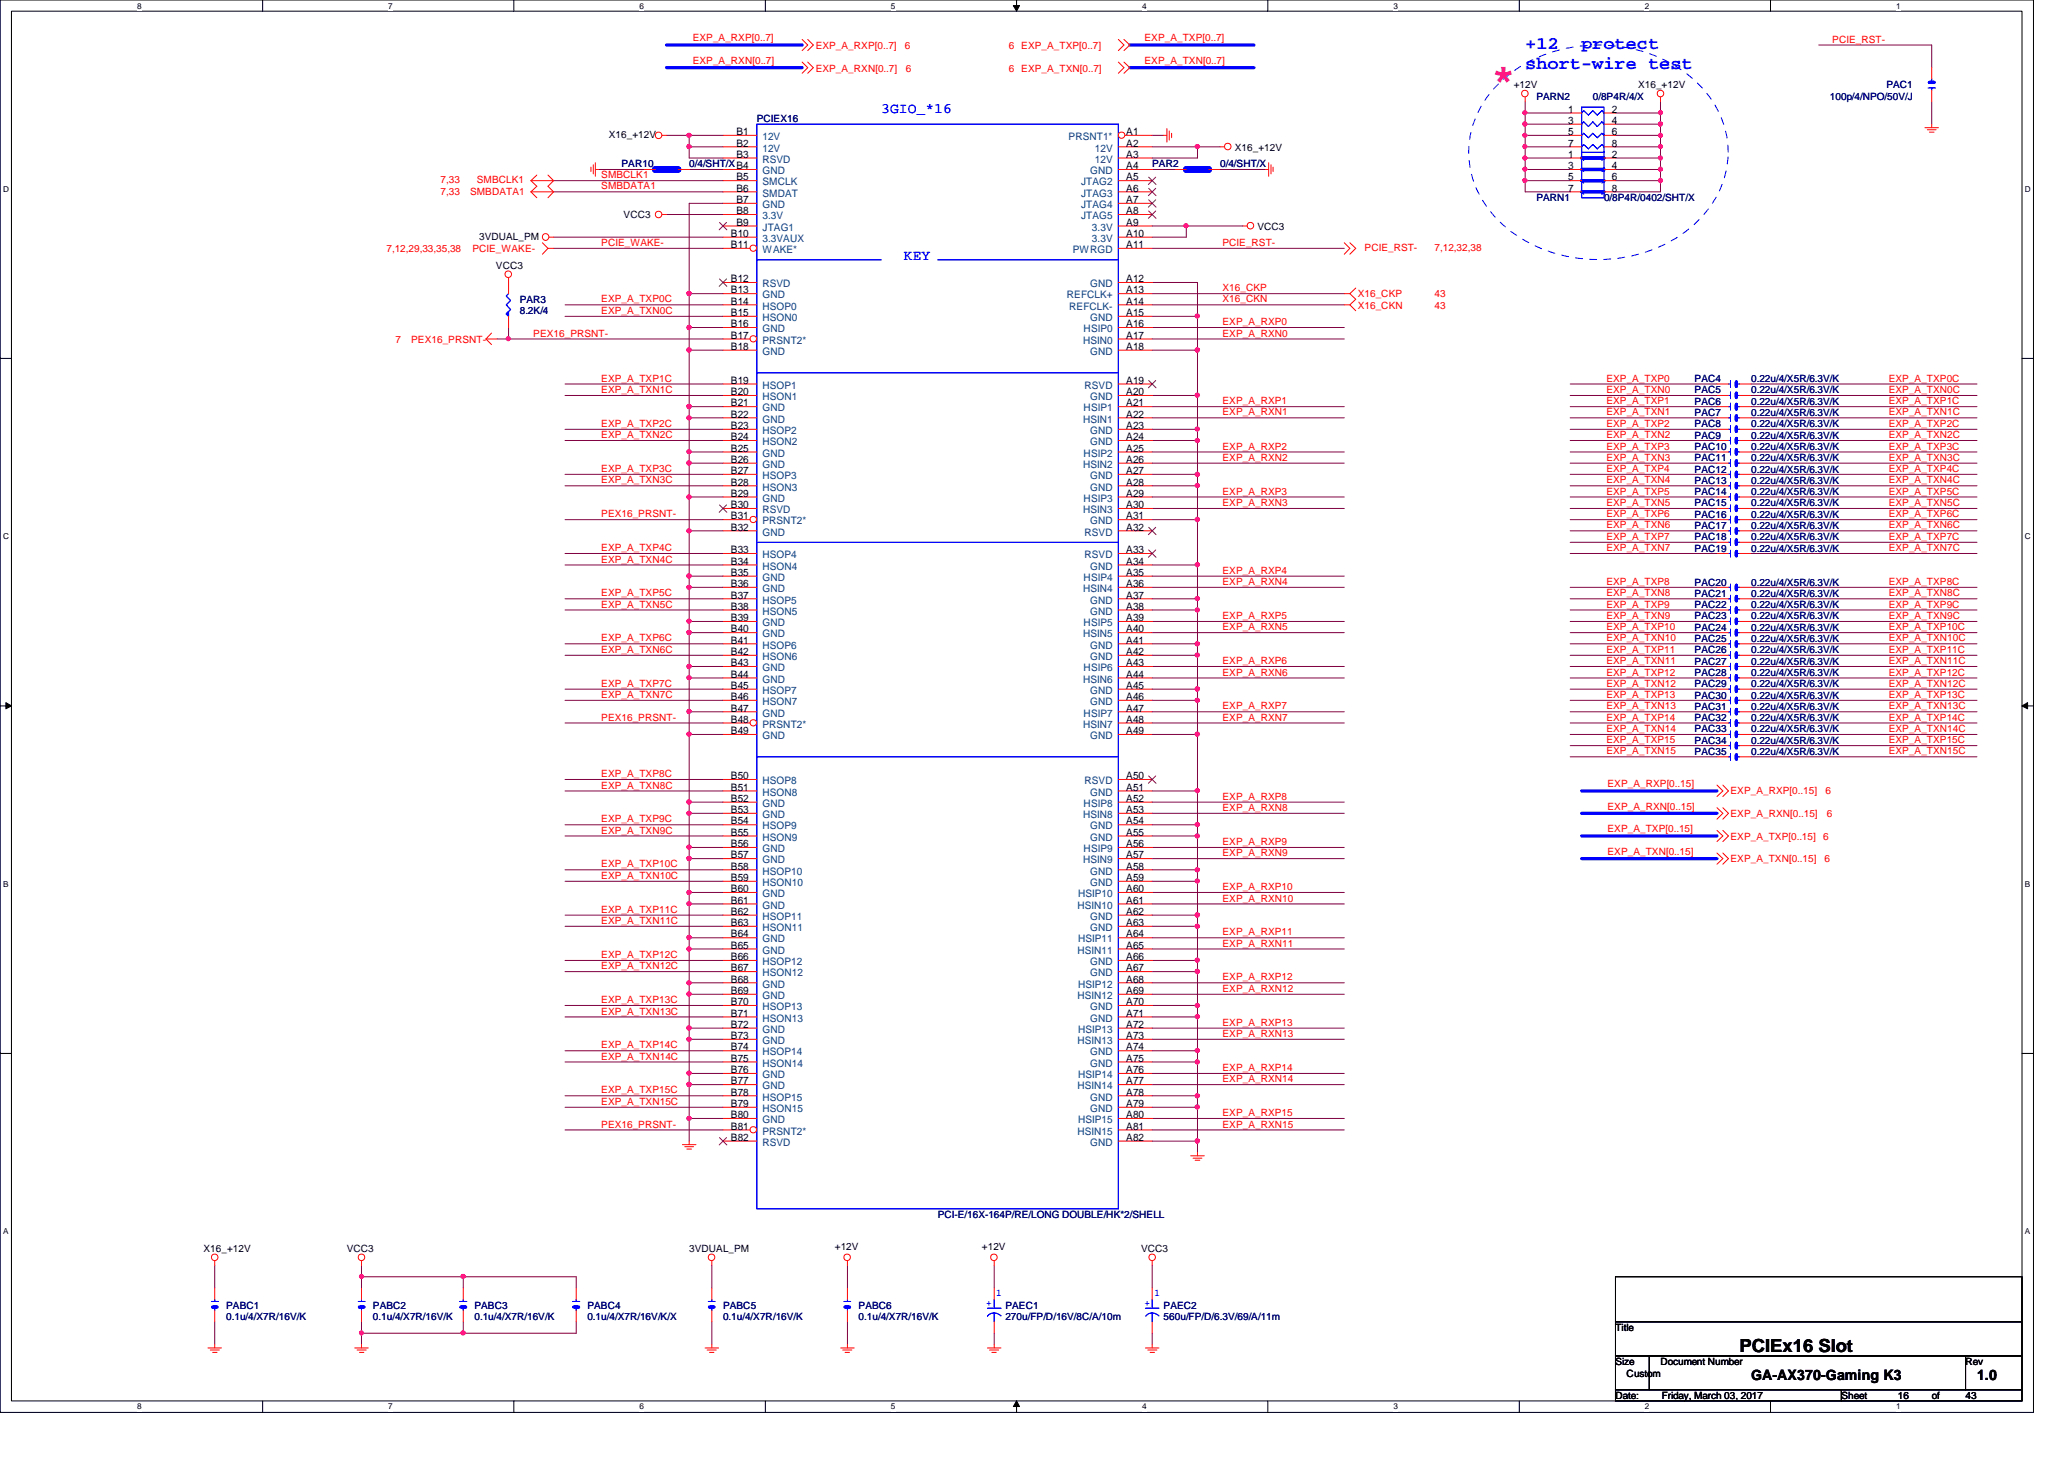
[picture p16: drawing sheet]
<svg xmlns="http://www.w3.org/2000/svg" width="297mm" height="210mm" viewBox="0 0 297 210" stroke-linecap="round" stroke-linejoin="round" font-family="sans-serif">
<defs><g id="words">
<text font-size="6" fill="#f0f" x="214.6" y="13.2">*</text>
<g font-size="2.6" fill="#00f">
<text x="219.5" y="7">+12</text>
<text x="219.5" y="9.9">short-wire test</text>
<text x="227.5" y="7">protect</text>
</g>
<text font-size="2.6" x="250.4" y="194.5">PCIEx16 Slot</text>
<g font-size="2.1" fill="#00f">
<text x="126.8" y="16.2">3GIO_*16</text>
<text x="130.1" y="37.3">KEY</text>
</g>
<g font-size="2.1">
<text x="252" y="198.6">GA-AX370-Gaming K3</text>
<text x="284.5" y="198.6">1.0</text>
</g>
<g font-size="1.5">
<text x="225.7" y="16.2">1</text>
<text x="225.7" y="17.8">3</text>
<text x="232" y="16.2">2</text>
<text x="232" y="17.8">4</text>
<text x="106" y="19.4">B1</text>
<text x="106" y="21.1">B2</text>
<text x="106" y="22.7">B3</text>
<text x="162.1" y="21.1">A2</text>
<text x="162.1" y="22.7">A3</text>
<text x="162.1" y="19.4">A1</text>
<text x="225.7" y="22.7">1</text>
<text x="225.7" y="19.4">5</text>
<text x="225.7" y="21.1">7</text>
<text x="232" y="22.7">2</text>
<text x="232" y="19.4">6</text>
<text x="232" y="21.1">8</text>
<text x="106" y="29.2">B7</text>
<text x="106" y="26">B5</text>
<text x="106" y="27.6">B6</text>
<text x="162.1" y="26">A5</text>
<text x="162.1" y="27.6">A6</text>
<text x="162.1" y="29.2">A7</text>
<text x="162.1" y="24.3">A4</text>
<text x="225.7" y="24.3">3</text>
<text x="225.7" y="26">5</text>
<text x="225.7" y="27.6">7</text>
<text x="232" y="24.3">4</text>
<text x="232" y="26">6</text>
<text x="232" y="27.6">8</text>
<text x="105.2" y="34.1">B10</text>
<text x="105.2" y="35.7">B11</text>
<text x="106" y="30.8">B8</text>
<text x="106" y="32.5">B9</text>
<text x="162.1" y="32.5">A9</text>
<text x="162.1" y="34.1">A10</text>
<text x="162.1" y="30.8">A8</text>
<text x="162.1" y="35.7">A11</text>
<text x="105.2" y="40.6">B12</text>
<text x="162.1" y="40.6">A12</text>
<text x="105.2" y="42.2">B13</text>
<text x="105.2" y="43.8">B14</text>
<text x="105.2" y="45.5">B15</text>
<text x="105.2" y="47.1">B16</text>
<text x="162.1" y="47.1">A16</text>
<text x="162.1" y="43.8">A14</text>
<text x="162.1" y="45.5">A15</text>
<text x="162.1" y="42.2">A13</text>
<text x="105.2" y="50.3">B18</text>
<text x="105.2" y="48.7">B17</text>
<text x="162.1" y="48.7">A17</text>
<text x="162.1" y="50.3">A18</text>
<text x="105.2" y="55.2">B19</text>
<text x="105.2" y="56.9">B20</text>
<text x="105.2" y="58.5">B21</text>
<text x="162.1" y="55.2">A19</text>
<text x="162.1" y="58.5">A21</text>
<text x="162.1" y="56.9">A20</text>
<text x="105.2" y="60.1">B22</text>
<text x="105.2" y="61.7">B23</text>
<text x="105.2" y="63.3">B24</text>
<text x="105.2" y="65">B25</text>
<text x="162.1" y="65">A25</text>
<text x="162.1" y="60.1">A22</text>
<text x="162.1" y="61.7">A23</text>
<text x="162.1" y="63.3">A24</text>
<text x="105.2" y="66.6">B26</text>
<text x="105.2" y="68.2">B27</text>
<text x="105.2" y="69.8">B28</text>
<text x="105.2" y="71.5">B29</text>
<text x="162.1" y="71.5">A29</text>
<text x="162.1" y="66.6">A26</text>
<text x="162.1" y="68.2">A27</text>
<text x="162.1" y="69.8">A28</text>
<text x="105.2" y="73.1">B30</text>
<text x="105.2" y="76.3">B32</text>
<text x="105.2" y="74.7">B31</text>
<text x="162.1" y="76.3">A32</text>
<text x="162.1" y="73.1">A30</text>
<text x="162.1" y="74.7">A31</text>
<text x="105.2" y="79.6">B33</text>
<text x="105.2" y="81.2">B34</text>
<text x="105.2" y="82.8">B35</text>
<text x="162.1" y="79.6">A33</text>
<text x="162.1" y="82.8">A35</text>
<text x="162.1" y="81.2">A34</text>
<text x="105.2" y="84.5">B36</text>
<text x="105.2" y="86.1">B37</text>
<text x="105.2" y="87.7">B38</text>
<text x="105.2" y="89.4">B39</text>
<text x="162.1" y="89.4">A39</text>
<text x="162.1" y="84.5">A36</text>
<text x="162.1" y="86.1">A37</text>
<text x="162.1" y="87.7">A38</text>
<text x="105.2" y="91">B40</text>
<text x="105.2" y="92.6">B41</text>
<text x="105.2" y="94.2">B42</text>
<text x="105.2" y="95.8">B43</text>
<text x="162.1" y="95.8">A43</text>
<text x="162.1" y="91">A40</text>
<text x="162.1" y="92.6">A41</text>
<text x="162.1" y="94.2">A42</text>
<text x="105.2" y="97.5">B44</text>
<text x="105.2" y="99.1">B45</text>
<text x="105.2" y="100.7">B46</text>
<text x="162.1" y="97.5">A44</text>
<text x="162.1" y="99.1">A45</text>
<text x="162.1" y="100.7">A46</text>
<text x="105.2" y="102.4">B47</text>
<text x="105.2" y="105.6">B49</text>
<text x="105.2" y="104">B48</text>
<text x="162.1" y="102.4">A47</text>
<text x="162.1" y="104">A48</text>
<text x="162.1" y="105.6">A49</text>
<text x="105.2" y="112.1">B50</text>
<text x="105.2" y="113.7">B51</text>
<text x="162.1" y="112.1">A50</text>
<text x="162.1" y="113.7">A51</text>
<text x="105.2" y="115.4">B52</text>
<text x="105.2" y="117">B53</text>
<text x="105.2" y="118.6">B54</text>
<text x="162.1" y="115.4">A52</text>
<text x="162.1" y="117">A53</text>
<text x="162.1" y="118.6">A54</text>
<text x="105.2" y="120.2">B55</text>
<text x="105.2" y="121.9">B56</text>
<text x="105.2" y="123.5">B57</text>
<text x="105.2" y="125.1">B58</text>
<text x="162.1" y="121.9">A56</text>
<text x="162.1" y="120.2">A55</text>
<text x="162.1" y="123.5">A57</text>
<text x="162.1" y="125.1">A58</text>
<text x="105.2" y="126.7">B59</text>
<text x="105.2" y="128.4">B60</text>
<text x="105.2" y="130">B61</text>
<text x="105.2" y="131.6">B62</text>
<text x="162.1" y="128.4">A60</text>
<text x="162.1" y="126.7">A59</text>
<text x="162.1" y="130">A61</text>
<text x="162.1" y="131.6">A62</text>
<text x="105.2" y="133.2">B63</text>
<text x="105.2" y="134.9">B64</text>
<text x="105.2" y="136.5">B65</text>
<text x="162.1" y="134.9">A64</text>
<text x="162.1" y="133.2">A63</text>
<text x="162.1" y="136.5">A65</text>
<text x="105.2" y="138.1">B66</text>
<text x="105.2" y="139.7">B67</text>
<text x="105.2" y="141.4">B68</text>
<text x="105.2" y="143">B69</text>
<text x="162.1" y="141.4">A68</text>
<text x="162.1" y="138.1">A66</text>
<text x="162.1" y="139.7">A67</text>
<text x="162.1" y="143">A69</text>
<text x="105.2" y="144.6">B70</text>
<text x="105.2" y="146.3">B71</text>
<text x="105.2" y="147.9">B72</text>
<text x="105.2" y="149.5">B73</text>
<text x="162.1" y="147.9">A72</text>
<text x="162.1" y="144.6">A70</text>
<text x="162.1" y="146.3">A71</text>
<text x="162.1" y="149.5">A73</text>
<text x="105.2" y="151.1">B74</text>
<text x="105.2" y="152.7">B75</text>
<text x="105.2" y="154.4">B76</text>
<text x="105.2" y="156">B77</text>
<text x="162.1" y="154.4">A76</text>
<text x="162.1" y="151.1">A74</text>
<text x="162.1" y="152.7">A75</text>
<text x="162.1" y="156">A77</text>
<text x="105.2" y="157.6">B78</text>
<text x="105.2" y="159.3">B79</text>
<text x="105.2" y="160.9">B80</text>
<text x="162.1" y="160.9">A80</text>
<text x="162.1" y="157.6">A78</text>
<text x="162.1" y="159.3">A79</text>
<text x="105.2" y="164.1">B82</text>
<text x="105.2" y="162.5">B81</text>
<text x="162.1" y="162.5">A81</text>
<text x="162.1" y="164.1">A82</text>
</g>
<g font-size="1.5" fill="#004080">
<text x="109.7" y="20.2">12V</text>
<text x="109.7" y="21.8">12V</text>
<text x="109.7" y="23.4">RSVD</text>
<text x="153.8" y="20.2">PRSNT1*</text>
<text x="157.6" y="21.8">12V</text>
<text x="157.6" y="23.4">12V</text>
<text x="109.7" y="25.1">GND</text>
<text x="109.7" y="26.7">SMCLK</text>
<text x="109.7" y="28.3">SMDAT</text>
<text x="109.7" y="29.9">GND</text>
<text x="155.6" y="26.7">JTAG2</text>
<text x="155.6" y="28.3">JTAG3</text>
<text x="155.6" y="29.9">JTAG4</text>
<text x="156.9" y="25.1">GND</text>
<text x="109.7" y="31.5">3.3V</text>
<text x="109.7" y="33.2">JTAG1</text>
<text x="109.7" y="34.8">3.3VAUX</text>
<text x="155.6" y="31.5">JTAG5</text>
<text x="157.1" y="33.2">3.3V</text>
<text x="157.1" y="34.8">3.3V</text>
<text x="109.7" y="36.4">WAKE*</text>
<text x="109.7" y="41.3">RSVD</text>
<text x="154.4" y="36.4">PWRGD</text>
<text x="156.9" y="41.3">GND</text>
<text x="109.7" y="42.9">GND</text>
<text x="109.7" y="44.5">HSOP0</text>
<text x="109.7" y="46.2">HSON0</text>
<text x="109.7" y="47.8">GND</text>
<text x="153.5" y="42.9">REFCLK+</text>
<text x="153.9" y="44.5">REFCLK-</text>
<text x="156" y="47.8">HSIP0</text>
<text x="156.9" y="46.2">GND</text>
<text x="109.7" y="49.4">PRSNT2*</text>
<text x="109.7" y="51.1">GND</text>
<text x="155.9" y="49.4">HSIN0</text>
<text x="156.9" y="51.1">GND</text>
<text x="109.7" y="55.9">HSOP1</text>
<text x="109.7" y="57.6">HSON1</text>
<text x="109.7" y="59.2">GND</text>
<text x="156" y="59.2">HSIP1</text>
<text x="156.1" y="55.9">RSVD</text>
<text x="156.9" y="57.6">GND</text>
<text x="109.7" y="60.8">GND</text>
<text x="109.7" y="62.4">HSOP2</text>
<text x="109.7" y="64.1">HSON2</text>
<text x="109.7" y="65.7">GND</text>
<text x="155.9" y="60.8">HSIN1</text>
<text x="156" y="65.7">HSIP2</text>
<text x="156.9" y="62.4">GND</text>
<text x="156.9" y="64.1">GND</text>
<text x="109.7" y="67.3">GND</text>
<text x="109.7" y="68.9">HSOP3</text>
<text x="109.7" y="70.6">HSON3</text>
<text x="155.9" y="67.3">HSIN2</text>
<text x="156.9" y="68.9">GND</text>
<text x="156.9" y="70.6">GND</text>
<text x="109.7" y="72.2">GND</text>
<text x="109.7" y="73.8">RSVD</text>
<text x="109.7" y="75.4">PRSNT2*</text>
<text x="109.7" y="77">GND</text>
<text x="155.9" y="73.8">HSIN3</text>
<text x="156" y="72.2">HSIP3</text>
<text x="156.1" y="77">RSVD</text>
<text x="156.9" y="75.4">GND</text>
<text x="109.7" y="80.3">HSOP4</text>
<text x="109.7" y="82">HSON4</text>
<text x="109.7" y="83.6">GND</text>
<text x="156" y="83.6">HSIP4</text>
<text x="156.1" y="80.3">RSVD</text>
<text x="156.9" y="82">GND</text>
<text x="109.7" y="85.2">GND</text>
<text x="109.7" y="86.8">HSOP5</text>
<text x="109.7" y="88.4">HSON5</text>
<text x="155.9" y="85.2">HSIN4</text>
<text x="156.9" y="86.8">GND</text>
<text x="156.9" y="88.4">GND</text>
<text x="109.7" y="90.1">GND</text>
<text x="109.7" y="91.7">GND</text>
<text x="109.7" y="93.3">HSOP6</text>
<text x="109.7" y="95">HSON6</text>
<text x="155.9" y="91.7">HSIN5</text>
<text x="156" y="90.1">HSIP5</text>
<text x="156.9" y="93.3">GND</text>
<text x="156.9" y="95">GND</text>
<text x="109.7" y="96.6">GND</text>
<text x="109.7" y="98.2">GND</text>
<text x="109.7" y="99.8">HSOP7</text>
<text x="109.7" y="101.4">HSON7</text>
<text x="155.9" y="98.2">HSIN6</text>
<text x="156" y="96.6">HSIP6</text>
<text x="156.9" y="99.8">GND</text>
<text x="156.9" y="101.4">GND</text>
<text x="109.7" y="103.1">GND</text>
<text x="109.7" y="104.7">PRSNT2*</text>
<text x="109.7" y="106.3">GND</text>
<text x="155.9" y="104.7">HSIN7</text>
<text x="156" y="103.1">HSIP7</text>
<text x="156.9" y="106.3">GND</text>
<text x="109.7" y="112.8">HSOP8</text>
<text x="156.1" y="112.8">RSVD</text>
<text x="109.7" y="114.5">HSON8</text>
<text x="109.7" y="116.1">GND</text>
<text x="109.7" y="117.7">GND</text>
<text x="109.7" y="119.3">HSOP9</text>
<text x="155.9" y="117.7">HSIN8</text>
<text x="156" y="116.1">HSIP8</text>
<text x="156.9" y="114.5">GND</text>
<text x="156.9" y="119.3">GND</text>
<text x="109.7" y="120.9">HSON9</text>
<text x="109.7" y="122.6">GND</text>
<text x="109.7" y="124.2">GND</text>
<text x="109.7" y="125.8">HSOP10</text>
<text x="155.9" y="124.2">HSIN9</text>
<text x="156" y="122.6">HSIP9</text>
<text x="156.9" y="120.9">GND</text>
<text x="156.9" y="125.8">GND</text>
<text x="109.7" y="127.5">HSON10</text>
<text x="109.7" y="129.1">GND</text>
<text x="109.7" y="130.7">GND</text>
<text x="155.1" y="130.7">HSIN10</text>
<text x="155.1" y="129.1">HSIP10</text>
<text x="156.9" y="127.5">GND</text>
<text x="109.7" y="132.3">HSOP11</text>
<text x="109.7" y="133.9">HSON11</text>
<text x="109.7" y="135.6">GND</text>
<text x="109.7" y="137.2">GND</text>
<text x="155.1" y="137.2">HSIN11</text>
<text x="155.1" y="135.6">HSIP11</text>
<text x="156.9" y="132.3">GND</text>
<text x="156.9" y="133.9">GND</text>
<text x="109.7" y="138.9">HSOP12</text>
<text x="109.7" y="140.5">HSON12</text>
<text x="109.7" y="142.1">GND</text>
<text x="109.7" y="143.7">GND</text>
<text x="155.1" y="143.7">HSIN12</text>
<text x="155.1" y="142.1">HSIP12</text>
<text x="156.9" y="138.9">GND</text>
<text x="156.9" y="140.5">GND</text>
<text x="109.7" y="145.3">HSOP13</text>
<text x="109.7" y="147">HSON13</text>
<text x="109.7" y="148.6">GND</text>
<text x="155.1" y="148.6">HSIP13</text>
<text x="156.9" y="145.3">GND</text>
<text x="156.9" y="147">GND</text>
<text x="109.7" y="150.2">GND</text>
<text x="109.7" y="151.8">HSOP14</text>
<text x="109.7" y="153.5">HSON14</text>
<text x="109.7" y="155.1">GND</text>
<text x="155.1" y="150.2">HSIN13</text>
<text x="155.1" y="155.1">HSIP14</text>
<text x="156.9" y="151.8">GND</text>
<text x="156.9" y="153.5">GND</text>
<text x="109.7" y="156.7">GND</text>
<text x="109.7" y="158.3">HSOP15</text>
<text x="109.7" y="160">HSON15</text>
<text x="109.7" y="161.6">GND</text>
<text x="155.1" y="156.7">HSIN14</text>
<text x="155.1" y="161.6">HSIP15</text>
<text x="156.9" y="158.3">GND</text>
<text x="156.9" y="160">GND</text>
<text x="109.7" y="163.2">PRSNT2*</text>
<text x="109.7" y="164.8">RSVD</text>
<text x="155.1" y="163.2">HSIN15</text>
<text x="156.9" y="164.8">GND</text>
</g>
<g font-size="1.4" fill="#f00">
<text x="99.7" y="6">EXP_A_RXP[0..7]</text>
<text x="164.7" y="6">EXP_A_TXP[0..7]</text>
<text x="99.7" y="9.2">EXP_A_RXN[0..7]</text>
<text x="117.4" y="10.3">EXP_A_RXN[0..7]</text>
<text x="117.4" y="7">EXP_A_RXP[0..7]</text>
<text x="130.2" y="7">6</text>
<text x="130.4" y="10.3">6</text>
<text x="145.2" y="7">6 EXP_A_TXP[0..7]</text>
<text x="145.2" y="10.3">6 EXP_A_TXN[0..7]</text>
<text x="164.7" y="9.2">EXP_A_TXN[0..7]</text>
<text x="263.7" y="6.1">PCIE_RST-</text>
<text x="63.4" y="26.4">7,33</text>
<text x="63.4" y="28">7,33</text>
<text x="67.6" y="28">SMBDATA1</text>
<text x="68.6" y="26.4">SMBCLK1</text>
<text x="86.5" y="27.3">SMBDATA1</text>
<text x="86.5" y="25.7">SMBCLK1</text>
<text x="86.5" y="35.4">PCIE_WAKE-</text>
<text x="175.9" y="35.4">PCIE_RST-</text>
<text x="55.6" y="36.3">7,12,29,33,35,38</text>
<text x="68" y="36.3">PCIE_WAKE-</text>
<text x="175.9" y="41.9">X16_CKP</text>
<text x="196.4" y="36.1">PCIE_RST-</text>
<text x="206.5" y="36.1">7,12,32,38</text>
<text x="86.5" y="43.5">EXP_A_TXP0C</text>
<text x="86.5" y="45.2">EXP_A_TXN0C</text>
<text x="175.9" y="46.8">EXP_A_RXP0</text>
<text x="175.9" y="43.5">X16_CKN</text>
<text x="195.4" y="44.4">X16_CKN</text>
<text x="195.4" y="42.8">X16_CKP</text>
<text x="206.5" y="44.4">43</text>
<text x="206.5" y="42.8">43</text>
<text x="56.9" y="49.3">7</text>
<text x="59.2" y="49.3">PEX16_PRSNT-</text>
<text x="76.7" y="48.4">PEX16_PRSNT-</text>
<text x="175.9" y="48.4">EXP_A_RXN0</text>
<text x="86.5" y="54.9">EXP_A_TXP1C</text>
<text x="86.5" y="56.6">EXP_A_TXN1C</text>
<text x="175.9" y="58.2">EXP_A_RXP1</text>
<text x="175.9" y="59.8">EXP_A_RXN1</text>
<text x="231.2" y="54.9">EXP_A_TXP0</text>
<text x="231.2" y="56.6">EXP_A_TXN0</text>
<text x="231.2" y="58.2">EXP_A_TXP1</text>
<text x="231.2" y="59.8">EXP_A_TXN1</text>
<text x="271.8" y="58.2">EXP_A_TXP1C</text>
<text x="271.8" y="56.6">EXP_A_TXN0C</text>
<text x="271.8" y="59.8">EXP_A_TXN1C</text>
<text x="271.8" y="54.9">EXP_A_TXP0C</text>
<text x="86.5" y="63">EXP_A_TXN2C</text>
<text x="86.5" y="61.4">EXP_A_TXP2C</text>
<text x="175.9" y="64.7">EXP_A_RXP2</text>
<text x="231.2" y="64.7">EXP_A_TXP3</text>
<text x="231.2" y="61.4">EXP_A_TXP2</text>
<text x="231.2" y="63">EXP_A_TXN2</text>
<text x="271.8" y="63">EXP_A_TXN2C</text>
<text x="271.8" y="64.7">EXP_A_TXP3C</text>
<text x="271.8" y="61.4">EXP_A_TXP2C</text>
<text x="86.5" y="69.6">EXP_A_TXN3C</text>
<text x="86.5" y="67.9">EXP_A_TXP3C</text>
<text x="175.9" y="66.3">EXP_A_RXN2</text>
<text x="175.9" y="71.2">EXP_A_RXP3</text>
<text x="231.2" y="71.2">EXP_A_TXP5</text>
<text x="231.2" y="66.3">EXP_A_TXN3</text>
<text x="231.2" y="67.9">EXP_A_TXP4</text>
<text x="231.2" y="69.6">EXP_A_TXN4</text>
<text x="271.8" y="66.3">EXP_A_TXN3C</text>
<text x="271.8" y="69.6">EXP_A_TXN4C</text>
<text x="271.8" y="67.9">EXP_A_TXP4C</text>
<text x="271.8" y="71.2">EXP_A_TXP5C</text>
<text x="86.5" y="74.4">PEX16_PRSNT-</text>
<text x="175.9" y="72.8">EXP_A_RXN3</text>
<text x="231.2" y="77.7">EXP_A_TXP7</text>
<text x="231.2" y="72.8">EXP_A_TXN5</text>
<text x="231.2" y="74.4">EXP_A_TXP6</text>
<text x="231.2" y="76">EXP_A_TXN6</text>
<text x="271.8" y="74.4">EXP_A_TXP6C</text>
<text x="271.8" y="76">EXP_A_TXN6C</text>
<text x="271.8" y="72.8">EXP_A_TXN5C</text>
<text x="271.8" y="77.7">EXP_A_TXP7C</text>
<text x="86.5" y="80.9">EXP_A_TXN4C</text>
<text x="86.5" y="79.3">EXP_A_TXP4C</text>
<text x="175.9" y="82.5">EXP_A_RXP4</text>
<text x="231.2" y="79.3">EXP_A_TXN7</text>
<text x="271.8" y="79.3">EXP_A_TXN7C</text>
<text x="86.5" y="85.8">EXP_A_TXP5C</text>
<text x="86.5" y="87.4">EXP_A_TXN5C</text>
<text x="175.9" y="89.1">EXP_A_RXP5</text>
<text x="175.9" y="84.2">EXP_A_RXN4</text>
<text x="231.2" y="84.2">EXP_A_TXP8</text>
<text x="231.2" y="85.8">EXP_A_TXN8</text>
<text x="231.2" y="89.1">EXP_A_TXN9</text>
<text x="231.2" y="87.4">EXP_A_TXP9</text>
<text x="271.8" y="85.8">EXP_A_TXN8C</text>
<text x="271.8" y="87.4">EXP_A_TXP9C</text>
<text x="271.8" y="84.2">EXP_A_TXP8C</text>
<text x="271.8" y="89.1">EXP_A_TXN9C</text>
<text x="86.5" y="92.3">EXP_A_TXP6C</text>
<text x="86.5" y="93.9">EXP_A_TXN6C</text>
<text x="175.9" y="90.7">EXP_A_RXN5</text>
<text x="175.9" y="95.5">EXP_A_RXP6</text>
<text x="231.2" y="92.3">EXP_A_TXN10</text>
<text x="231.2" y="90.7">EXP_A_TXP10</text>
<text x="231.2" y="93.9">EXP_A_TXP11</text>
<text x="231.2" y="95.5">EXP_A_TXN11</text>
<text x="271.8" y="95.5">EXP_A_TXN11C</text>
<text x="271.8" y="90.7">EXP_A_TXP10C</text>
<text x="271.8" y="93.9">EXP_A_TXP11C</text>
<text x="271.8" y="92.3">EXP_A_TXN10C</text>
<text x="86.5" y="98.8">EXP_A_TXP7C</text>
<text x="86.5" y="100.4">EXP_A_TXN7C</text>
<text x="175.9" y="97.2">EXP_A_RXN6</text>
<text x="231.2" y="100.4">EXP_A_TXP13</text>
<text x="231.2" y="97.2">EXP_A_TXP12</text>
<text x="231.2" y="98.8">EXP_A_TXN12</text>
<text x="271.8" y="97.2">EXP_A_TXP12C</text>
<text x="271.8" y="100.4">EXP_A_TXP13C</text>
<text x="271.8" y="98.8">EXP_A_TXN12C</text>
<text x="86.5" y="103.7">PEX16_PRSNT-</text>
<text x="175.9" y="102.1">EXP_A_RXP7</text>
<text x="175.9" y="103.7">EXP_A_RXN7</text>
<text x="231.2" y="103.7">EXP_A_TXP14</text>
<text x="231.2" y="102.1">EXP_A_TXN13</text>
<text x="231.2" y="106.9">EXP_A_TXP15</text>
<text x="231.2" y="105.3">EXP_A_TXN14</text>
<text x="271.8" y="103.7">EXP_A_TXP14C</text>
<text x="271.8" y="102.1">EXP_A_TXN13C</text>
<text x="271.8" y="105.3">EXP_A_TXN14C</text>
<text x="271.8" y="106.9">EXP_A_TXP15C</text>
<text x="86.5" y="111.8">EXP_A_TXP8C</text>
<text x="86.5" y="113.5">EXP_A_TXN8C</text>
<text x="231.2" y="108.5">EXP_A_TXN15</text>
<text x="231.3" y="113.3">EXP_A_RXP[0..15]</text>
<text x="271.8" y="108.5">EXP_A_TXN15C</text>
<text x="86.5" y="119.9">EXP_A_TXN9C</text>
<text x="86.5" y="118.3">EXP_A_TXP9C</text>
<text x="175.9" y="115.1">EXP_A_RXP8</text>
<text x="175.9" y="116.7">EXP_A_RXN8</text>
<text x="231.3" y="119.8">EXP_A_TXP[0..15]</text>
<text x="231.3" y="116.5">EXP_A_RXN[0..15]</text>
<text x="249" y="117.6">EXP_A_RXN[0..15]</text>
<text x="249" y="114.3">EXP_A_RXP[0..15]</text>
<text x="262.7" y="114.3">6</text>
<text x="262.9" y="117.6">6</text>
<text x="86.5" y="124.8">EXP_A_TXP10C</text>
<text x="175.9" y="121.6">EXP_A_RXP9</text>
<text x="175.9" y="123.2">EXP_A_RXN9</text>
<text x="231.3" y="123">EXP_A_TXN[0..15]</text>
<text x="249" y="124.1">EXP_A_TXN[0..15]</text>
<text x="249" y="120.8">EXP_A_TXP[0..15]</text>
<text x="262.4" y="120.8">6</text>
<text x="262.5" y="124.1">6</text>
<text x="86.5" y="126.4">EXP_A_TXN10C</text>
<text x="86.5" y="131.3">EXP_A_TXP11C</text>
<text x="175.9" y="128.1">EXP_A_RXP10</text>
<text x="175.9" y="129.7">EXP_A_RXN10</text>
<text x="86.5" y="137.8">EXP_A_TXP12C</text>
<text x="86.5" y="132.9">EXP_A_TXN11C</text>
<text x="175.9" y="136.2">EXP_A_RXN11</text>
<text x="175.9" y="134.6">EXP_A_RXP11</text>
<text x="86.5" y="139.4">EXP_A_TXN12C</text>
<text x="175.9" y="141.1">EXP_A_RXP12</text>
<text x="175.9" y="142.7">EXP_A_RXN12</text>
<text x="86.5" y="144.3">EXP_A_TXP13C</text>
<text x="86.5" y="146">EXP_A_TXN13C</text>
<text x="175.9" y="147.6">EXP_A_RXP13</text>
<text x="175.9" y="149.2">EXP_A_RXN13</text>
<text x="86.5" y="152.4">EXP_A_TXN14C</text>
<text x="86.5" y="150.8">EXP_A_TXP14C</text>
<text x="175.9" y="154.1">EXP_A_RXP14</text>
<text x="175.9" y="155.7">EXP_A_RXN14</text>
<text x="86.5" y="157.3">EXP_A_TXP15C</text>
<text x="86.5" y="159">EXP_A_TXN15C</text>
<text x="175.9" y="160.6">EXP_A_RXP15</text>
<text x="86.5" y="162.2">PEX16_PRSNT-</text>
<text x="175.9" y="162.2">EXP_A_RXN15</text>
</g>
<g font-size="1.4" fill="#000080">
<text x="108.9" y="17.6">PCIEX16</text>
<text x="221.1" y="14.4">PARN2</text>
<text x="229.2" y="14.4">0/8P4R/4/X</text>
<text x="263.4" y="14.4">100p/4/NPO/50V/J</text>
<text x="271.5" y="12.7">PAC1</text>
<text x="89.4" y="24.1">PAR10</text>
<text x="99.2" y="24.1">0/4/SHT/XB4</text>
<text x="165.8" y="24.1">PAR2</text>
<text x="175.6" y="24.1">0/4/SHT/X</text>
<text x="221.1" y="29">PARN1</text>
<text x="230.8" y="29">0/8P4R/0402/SHT/X</text>
<text x="74.8" y="43.6">PAR3</text>
<text x="74.8" y="45.2">8.2K/4</text>
<text x="243.9" y="56.6">PAC5</text>
<text x="243.9" y="59.9">PAC7</text>
<text x="243.9" y="55">PAC4</text>
<text x="243.9" y="58.3">PAC6</text>
<text x="252" y="56.6">0.22u/4/X5R/6.3V/K</text>
<text x="252" y="59.9">0.22u/4/X5R/6.3V/K</text>
<text x="252" y="55">0.22u/4/X5R/6.3V/K</text>
<text x="252" y="58.3">0.22u/4/X5R/6.3V/K</text>
<text x="243.9" y="61.5">PAC8</text>
<text x="243.9" y="64.7">PAC10</text>
<text x="243.9" y="63.1">PAC9</text>
<text x="252" y="61.5">0.22u/4/X5R/6.3V/K</text>
<text x="252" y="63.1">0.22u/4/X5R/6.3V/K</text>
<text x="252" y="64.7">0.22u/4/X5R/6.3V/K</text>
<text x="243.9" y="69.6">PAC13</text>
<text x="243.9" y="68">PAC12</text>
<text x="243.9" y="71.2">PAC14</text>
<text x="243.9" y="66.4">PAC11</text>
<text x="252" y="69.6">0.22u/4/X5R/6.3V/K</text>
<text x="252" y="68">0.22u/4/X5R/6.3V/K</text>
<text x="252" y="71.2">0.22u/4/X5R/6.3V/K</text>
<text x="252" y="66.4">0.22u/4/X5R/6.3V/K</text>
<text x="243.9" y="74.5">PAC16</text>
<text x="243.9" y="72.9">PAC15</text>
<text x="243.9" y="77.7">PAC18</text>
<text x="243.9" y="76.1">PAC17</text>
<text x="252" y="74.5">0.22u/4/X5R/6.3V/K</text>
<text x="252" y="72.9">0.22u/4/X5R/6.3V/K</text>
<text x="252" y="77.7">0.22u/4/X5R/6.3V/K</text>
<text x="252" y="76.1">0.22u/4/X5R/6.3V/K</text>
<text x="243.9" y="79.4">PAC19</text>
<text x="252" y="79.4">0.22u/4/X5R/6.3V/K</text>
<text x="243.9" y="85.9">PAC21</text>
<text x="243.9" y="87.5">PAC22</text>
<text x="243.9" y="84.2">PAC20</text>
<text x="243.9" y="89.1">PAC23</text>
<text x="252" y="85.9">0.22u/4/X5R/6.3V/K</text>
<text x="252" y="87.5">0.22u/4/X5R/6.3V/K</text>
<text x="252" y="84.2">0.22u/4/X5R/6.3V/K</text>
<text x="252" y="89.1">0.22u/4/X5R/6.3V/K</text>
<text x="243.9" y="92.4">PAC25</text>
<text x="243.9" y="94">PAC26</text>
<text x="243.9" y="90.8">PAC24</text>
<text x="243.9" y="95.6">PAC27</text>
<text x="252" y="92.4">0.22u/4/X5R/6.3V/K</text>
<text x="252" y="94">0.22u/4/X5R/6.3V/K</text>
<text x="252" y="90.8">0.22u/4/X5R/6.3V/K</text>
<text x="252" y="95.6">0.22u/4/X5R/6.3V/K</text>
<text x="243.9" y="97.2">PAC28</text>
<text x="243.9" y="98.9">PAC29</text>
<text x="243.9" y="100.5">PAC30</text>
<text x="252" y="97.2">0.22u/4/X5R/6.3V/K</text>
<text x="252" y="98.9">0.22u/4/X5R/6.3V/K</text>
<text x="252" y="100.5">0.22u/4/X5R/6.3V/K</text>
<text x="243.9" y="102.1">PAC31</text>
<text x="243.9" y="103.8">PAC32</text>
<text x="243.9" y="107">PAC34</text>
<text x="243.9" y="105.4">PAC33</text>
<text x="252" y="102.1">0.22u/4/X5R/6.3V/K</text>
<text x="252" y="103.8">0.22u/4/X5R/6.3V/K</text>
<text x="252" y="107">0.22u/4/X5R/6.3V/K</text>
<text x="252" y="105.4">0.22u/4/X5R/6.3V/K</text>
<text x="243.9" y="108.6">PAC35</text>
<text x="252" y="108.6">0.22u/4/X5R/6.3V/K</text>
<text x="135" y="175.3">PCI-E/16X-164P/RE/LONG DOUBLE/HK*2/SHELL</text>
<text x="32.6" y="188.3">PABC1</text>
<text x="32.6" y="189.9">0.1u/4/X7R/16V/K</text>
<text x="53.7" y="189.9">0.1u/4/X7R/16V/K</text>
<text x="53.7" y="188.3">PABC2</text>
<text x="68.3" y="188.3">PABC3</text>
<text x="68.3" y="189.9">0.1u/4/X7R/16V/K</text>
<text x="84.5" y="188.3">PABC4</text>
<text x="84.5" y="189.9">0.1u/4/X7R/16V/K/X</text>
<text x="104.1" y="188.3">PABC5</text>
<text x="104.1" y="189.9">0.1u/4/X7R/16V/K</text>
<text x="123.6" y="188.3">PABC6</text>
<text x="123.6" y="189.9">0.1u/4/X7R/16V/K</text>
<text x="144.7" y="188.3">PAEC1</text>
<text x="144.7" y="189.9">270u/FP/D/16V/8C/A/10m</text>
<text x="167.5" y="188.3">PAEC2</text>
<text x="167.5" y="189.9">560u/FP/D/6.3V/69/A/11m</text>
</g>
<g font-size="1.4">
<text x="217.8" y="12.7">+12V</text>
<text x="235.8" y="12.7">X16_+12V</text>
<text x="87.6" y="19.9">X16_+12V</text>
<text x="177.7" y="21.7">X16_+12V</text>
<text x="69" y="34.5">3VDUAL_PM</text>
<text x="89.7" y="31.4">VCC3</text>
<text x="181" y="33">VCC3</text>
<text x="71.4" y="38.7">VCC3</text>
<text x="120.1" y="179.8">+12V</text>
<text x="141.3" y="179.8">+12V</text>
<text x="29.3" y="180.2">X16_+12V</text>
<text x="49.9" y="180.2">VCC3</text>
<text x="99.2" y="180.2">3VDUAL_PM</text>
<text x="164.2" y="180.2">VCC3</text>
<text x="232.5" y="191.5">Title</text>
<text x="232.5" y="196.4">Size</text>
<text x="239" y="196.4">Document Number</text>
<text x="282.9" y="196.4">Rev</text>
<text x="232.5" y="201.3">Date:</text>
<text x="234.1" y="198">Custom</text>
<text x="239.1" y="201.3">Friday, March 03, 2017</text>
<text x="265" y="201.3">Sheet</text>
<text x="273.1" y="201.3">16</text>
<text x="278" y="201.3">of</text>
<text x="282.9" y="201.3">43</text>
</g>
<g font-size="1.4" fill="#00f">
<text x="141.9" y="188">+</text>
<text x="143.4" y="186.5">1</text>
<text x="164.7" y="188">+</text>
<text x="166.2" y="186.5">1</text>
</g>
<g font-size="1.2">
<text x="19.7" y="1.2">8</text>
<text x="55.9" y="1.2">7</text>
<text x="92" y="1.2">6</text>
<text x="128.2" y="1.2">5</text>
<text x="164.4" y="1.2">4</text>
<text x="200.5" y="1.2">3</text>
<text x="236.7" y="1.2">2</text>
<text x="272.9" y="1.2">1</text>
<text x=".5" y="27.6">D</text>
<text x="291.4" y="27.6">D</text>
<text x=".5" y="77.6">C</text>
<text x="291.4" y="77.6">C</text>
<text x=".5" y="127.6">B</text>
<text x="291.4" y="127.6">B</text>
<text x=".5" y="177.6">A</text>
<text x="291.4" y="177.6">A</text>
<text x="19.7" y="202.8">8</text>
<text x="55.9" y="202.8">7</text>
<text x="92" y="202.8">6</text>
<text x="128.2" y="202.8">5</text>
<text x="164.4" y="202.8">4</text>
<text x="200.5" y="202.8">3</text>
<text x="236.7" y="202.8">2</text>
<text x="272.9" y="202.8">1</text>
</g>
</g></defs>
<path d="M0 0h292.6v203.2h-292.6zM1.6 1.6h289.4v199.9h-289.4z" fill="none" stroke="#000" stroke-width=".14"/>
<g fill="#fff">
<path d="M19.7 .2h.6v1.3h-.6z"/>
<path d="M19.7 201.7h.6v1.3h-.6z"/>
</g>
<path d="M37.8 0v1.6M37.8 201.5v1.7" fill="none" stroke="#000" stroke-width=".14"/>
<g fill="#fff">
<path d="M55.9 .2h.6v1.3h-.6z"/>
<path d="M55.9 201.7h.6v1.3h-.6z"/>
</g>
<path d="M74 0v1.6M74 201.5v1.7" fill="none" stroke="#000" stroke-width=".14"/>
<g fill="#fff">
<path d="M92 .2h.6v1.3h-.6z"/>
<path d="M92 201.7h.6v1.3h-.6z"/>
</g>
<path d="M110.1 0v1.6M110.1 201.5v1.7" fill="none" stroke="#000" stroke-width=".14"/>
<g fill="#fff">
<path d="M128.2 .2h.6v1.3h-.6z"/>
<path d="M128.2 201.7h.6v1.3h-.6z"/>
</g>
<path d="M145.8 .8h.9l-.4 .8zM146.3 0v1.6M146.3 201.5l.4 .9h-.9zM146.3 201.5v1.7" fill="none" stroke="#000" stroke-width=".14"/>
<path d="M145.8 .8h.9l-.4 .8zM146.3 201.5l.4 .9h-.9z" fill="#000"/>
<g fill="#fff">
<path d="M164.4 .2h.6v1.3h-.6z"/>
<path d="M164.4 201.7h.6v1.3h-.6z"/>
</g>
<path d="M182.5 0v1.6M182.5 201.5v1.7" fill="none" stroke="#000" stroke-width=".14"/>
<g fill="#fff">
<path d="M200.5 .2h.6v1.3h-.6z"/>
<path d="M200.5 201.7h.6v1.3h-.6z"/>
</g>
<path d="M218.6 0v1.6M218.6 201.5v1.7" fill="none" stroke="#000" stroke-width=".14"/>
<g fill="#fff">
<path d="M236.7 .2h.6v1.3h-.6z"/>
<path d="M236.7 201.7h.6v1.3h-.6z"/>
</g>
<path d="M254.8 0v1.6M254.8 201.5v1.7" fill="none" stroke="#000" stroke-width=".14"/>
<g fill="#fff">
<path d="M272.9 .2h.6v1.3h-.6z"/>
<path d="M272.9 201.7h.6v1.3h-.6z"/>
<path d="M.5 26.6h.8v1.3h-.8z"/>
<path d="M291.4 26.6h.8v1.3h-.8z"/>
<path d="M.5 76.5h.8v1.4h-.8z"/>
<path d="M291.4 76.5h.8v1.4h-.8z"/>
</g>
<path d="M0 51.6h1.6M291 51.6h1.6" fill="none" stroke="#000" stroke-width=".14"/>
<g fill="#fff">
<path d="M.5 126.5h.7v1.3h-.7z"/>
<path d="M291.4 126.5h.7v1.3h-.7z"/>
</g>
<path d="M0 101.6h1.6M.8 101.1l.8 .5-.8 .4zM291 101.6h1.6M291 101.6l.8-.5v.9z" fill="none" stroke="#000" stroke-width=".14"/>
<path d="M.8 101.1l.8 .5-.8 .4zM291 101.6l.8-.5v.9z" fill="#000"/>
<g fill="#fff">
<path d="M.5 176.5h.7v1.3h-.7z"/>
<path d="M291.4 176.5h.7v1.3h-.7z"/>
</g>
<path d="M0 151.6h1.6M291 151.6h1.6" fill="none" stroke="#000" stroke-width=".14"/>
<path d="M99.2 19.5v1.6" fill="none" stroke="#800040" stroke-width=".14"/>
<circle cx="99.2" cy="19.5" r=".31" fill="#f0f"/>
<circle cx="99.2" cy="19.5" r=".31" fill="none" stroke="#f0f" stroke-width=".14"/>
<path d="M172.3 159.3v4.9" fill="none" stroke="#800040" stroke-width=".14"/>
<circle cx="172.3" cy="159.3" r=".31" fill="#f0f"/>
<circle cx="172.3" cy="159.3" r=".31" fill="none" stroke="#f0f" stroke-width=".14"/>
<path d="M99.2 156v4.9" fill="none" stroke="#800040" stroke-width=".14"/>
<circle cx="99.2" cy="156" r=".32" fill="#f0f"/>
<circle cx="99.2" cy="156" r=".32" fill="none" stroke="#f0f" stroke-width=".14"/>
<path d="M99.2 21.1h4.9M165.8 32.5h4.9" fill="none" stroke="#800040" stroke-width=".14"/>
<circle cx="99.2" cy="21.1" r=".31" fill="#f0f"/>
<circle cx="99.2" cy="21.1" r=".31" fill="none" stroke="#f0f" stroke-width=".14"/>
<g fill="none" stroke="#800040" stroke-width=".14">
<path d="M99.2 19.5h4.9M165.8 22.7h6.5M165.8 21.1h6.5M81.3 55.2h22.8M81.3 43.9h22.8M81.3 45.5h22.8M81.3 56.9h22.8M81.3 63.4h22.8M81.3 79.6h22.8M81.3 69.9h22.8M81.3 61.8h22.8M81.3 68.2h22.8"/>
<path d="M81.3 81.3h22.8M81.3 86.1h22.8M81.3 87.8h22.8M81.3 99.1h22.8M81.3 92.6h22.8M81.3 94.3h22.8M81.3 118.7h22.8M81.3 100.8h22.8M81.3 112.1h22.8M81.3 113.8h22.8M81.3 125.1h22.8M81.3 120.3h22.8"/>
<path d="M81.3 126.8h22.8M81.3 139.8h22.8M81.3 138.2h22.8M81.3 133.3h22.8M81.3 131.7h22.8M81.3 144.7h22.8M81.3 157.6h22.8M81.3 159.3h22.8M81.3 146.3h22.8M81.3 152.8h22.8M81.3 151.2h22.8"/>
</g>
<circle cx="172.3" cy="21.1" r=".31" fill="#f0f"/>
<circle cx="172.3" cy="21.1" r=".31" fill="none" stroke="#f0f" stroke-width=".14"/>
<g fill="none" stroke="#800040" stroke-width=".14">
<path d="M79.7 35.7h24.4M79.7 27.6h24.4M79.7 26h24.4M165.8 35.7h27.7M172.3 21.1v1.6M165.8 47.1h27.7M165.8 58.5h27.7M165.8 48.8h27.7M165.8 65h27.7M165.8 66.6h27.7M165.8 60.1h27.7M165.8 73.2h27.7"/>
<path d="M165.8 71.5h27.7M165.8 89.4h27.7M165.8 84.5h27.7M165.8 91h27.7M165.8 97.5h27.7M165.8 82.9h27.7M165.8 95.9h27.7M165.8 102.4h27.7M165.8 104h27.7M172.3 139.8v4.9"/>
</g>
<circle cx="172.3" cy="139.8" r=".32" fill="#f0f"/>
<circle cx="172.3" cy="139.8" r=".32" fill="none" stroke="#f0f" stroke-width=".14"/>
<path d="M99.2 47.1h4.9M99.2 84.5h4.9M172.3 146.3v4.9" fill="none" stroke="#800040" stroke-width=".14"/>
<circle cx="172.3" cy="146.3" r=".31" fill="#f0f"/>
<circle cx="172.3" cy="146.3" r=".31" fill="none" stroke="#f0f" stroke-width=".14"/>
<path d="M172.3 94.3v4.8" fill="none" stroke="#800040" stroke-width=".14"/>
<circle cx="172.3" cy="94.2" r=".31" fill="#f0f"/>
<circle cx="172.3" cy="94.2" r=".31" fill="none" stroke="#f0f" stroke-width=".14"/>
<path d="M170.7 32.5v1.6M172.3 63.4v4.8M165.8 87.8h6.5M99.2 154.4h4.9M165.8 157.6h6.5" fill="none" stroke="#800040" stroke-width=".14"/>
<circle cx="172.3" cy="63.4" r=".31" fill="#f0f"/>
<circle cx="172.3" cy="63.4" r=".31" fill="none" stroke="#f0f" stroke-width=".14"/>
<path d="M99.2 76.4v6.5" fill="none" stroke="#800040" stroke-width=".14"/>
<circle cx="99.2" cy="76.4" r=".31" fill="#f0f"/>
<circle cx="99.2" cy="76.4" r=".31" fill="none" stroke="#f0f" stroke-width=".14"/>
<path d="M99.2 60.1h4.9M99.2 65h4.9M99.2 82.9v1.6" fill="none" stroke="#800040" stroke-width=".14"/>
<circle cx="99.2" cy="82.9" r=".32" fill="#f0f"/>
<circle cx="99.2" cy="82.9" r=".32" fill="none" stroke="#f0f" stroke-width=".14"/>
<path d="M165.8 69.9h6.5M172.3 86.1v1.7" fill="none" stroke="#800040" stroke-width=".14"/>
<circle cx="172.3" cy="86.1" r=".31" fill="#f0f"/>
<circle cx="172.3" cy="86.1" r=".31" fill="none" stroke="#f0f" stroke-width=".14"/>
<path d="M165.8 61.8h6.5M99.2 84.5v4.9" fill="none" stroke="#800040" stroke-width=".14"/>
<circle cx="99.2" cy="84.5" r=".31" fill="#f0f"/>
<circle cx="99.2" cy="84.5" r=".31" fill="none" stroke="#f0f" stroke-width=".14"/>
<path d="M99.2 42.2v4.9" fill="none" stroke="#800040" stroke-width=".14"/>
<circle cx="99.2" cy="42.2" r=".32" fill="#f0f"/>
<circle cx="99.2" cy="42.2" r=".32" fill="none" stroke="#f0f" stroke-width=".14"/>
<path d="M165.8 99.1h6.5M172.3 92.6v1.7" fill="none" stroke="#800040" stroke-width=".14"/>
<circle cx="172.3" cy="92.6" r=".31" fill="#f0f"/>
<circle cx="172.3" cy="92.6" r=".31" fill="none" stroke="#f0f" stroke-width=".14"/>
<path d="M172.3 100.8v4.9M165.8 126.8h6.5" fill="none" stroke="#800040" stroke-width=".14"/>
<circle cx="172.3" cy="100.7" r=".31" fill="#f0f"/>
<circle cx="172.3" cy="100.7" r=".31" fill="none" stroke="#f0f" stroke-width=".14"/>
<path d="M99.2 66.6v4.9M99.2 76.4h4.9M99.2 115.4h4.9M99.2 117h4.9" fill="none" stroke="#800040" stroke-width=".14"/>
<circle cx="99.2" cy="66.6" r=".32" fill="#f0f"/>
<circle cx="99.2" cy="66.6" r=".32" fill="none" stroke="#f0f" stroke-width=".14"/>
<path d="M172.3 105.7v8.1" fill="none" stroke="#800040" stroke-width=".14"/>
<circle cx="172.3" cy="105.6" r=".31" fill="#f0f"/>
<circle cx="172.3" cy="105.6" r=".31" fill="none" stroke="#f0f" stroke-width=".14"/>
<path d="M165.8 74.8h6.5M172.3 138.2v1.6M99.2 149.5h4.9M165.8 159.3h6.5M165.8 144.7h6.5" fill="none" stroke="#800040" stroke-width=".14"/>
<circle cx="172.3" cy="138.1" r=".31" fill="#f0f"/>
<circle cx="172.3" cy="138.1" r=".31" fill="none" stroke="#f0f" stroke-width=".14"/>
<path d="M99.2 65v1.6" fill="none" stroke="#800040" stroke-width=".14"/>
<circle cx="99.2" cy="65" r=".31" fill="#f0f"/>
<circle cx="99.2" cy="65" r=".31" fill="none" stroke="#f0f" stroke-width=".14"/>
<path d="M99.2 66.6h4.9M99.2 123.5h4.9M172.3 151.2v1.6" fill="none" stroke="#800040" stroke-width=".14"/>
<circle cx="172.3" cy="151.1" r=".31" fill="#f0f"/>
<circle cx="172.3" cy="151.1" r=".31" fill="none" stroke="#f0f" stroke-width=".14"/>
<path d="M99.2 154.4v1.6" fill="none" stroke="#800040" stroke-width=".14"/>
<circle cx="99.2" cy="154.4" r=".31" fill="#f0f"/>
<circle cx="99.2" cy="154.4" r=".31" fill="none" stroke="#f0f" stroke-width=".14"/>
<path d="M95.9 30.9h8.2M99.2 50.4h4.9M99.2 89.4h4.9M165.8 100.8h6.5M172.3 126.8v4.9M172.3 164.2v1.6" fill="none" stroke="#800040" stroke-width=".14"/>
<circle cx="172.3" cy="126.7" r=".31" fill="#f0f"/>
<circle cx="172.3" cy="126.7" r=".31" fill="none" stroke="#f0f" stroke-width=".14"/>
<path d="M172.3 74.8v6.5" fill="none" stroke="#800040" stroke-width=".14"/>
<circle cx="172.3" cy="74.7" r=".32" fill="#f0f"/>
<circle cx="172.3" cy="74.7" r=".32" fill="none" stroke="#f0f" stroke-width=".14"/>
<path d="M99.2 143v4.9" fill="none" stroke="#800040" stroke-width=".14"/>
<circle cx="99.2" cy="143" r=".31" fill="#f0f"/>
<circle cx="99.2" cy="143" r=".31" fill="none" stroke="#f0f" stroke-width=".14"/>
<path d="M99.2 58.5h4.9M99.2 42.2h4.9M172.3 61.8v1.6" fill="none" stroke="#800040" stroke-width=".14"/>
<circle cx="172.3" cy="61.7" r=".31" fill="#f0f"/>
<circle cx="172.3" cy="61.7" r=".31" fill="none" stroke="#f0f" stroke-width=".14"/>
<path d="M172.3 50.4v6.5" fill="none" stroke="#800040" stroke-width=".14"/>
<circle cx="172.3" cy="50.4" r=".32" fill="#f0f"/>
<circle cx="172.3" cy="50.4" r=".32" fill="none" stroke="#f0f" stroke-width=".14"/>
<path d="M99.2 47.1v3.3" fill="none" stroke="#800040" stroke-width=".14"/>
<circle cx="99.2" cy="47.1" r=".31" fill="#f0f"/>
<circle cx="99.2" cy="47.1" r=".31" fill="none" stroke="#f0f" stroke-width=".14"/>
<path d="M99.2 160.9h4.9" fill="none" stroke="#800040" stroke-width=".14"/>
<circle cx="99.2" cy="160.9" r=".31" fill="#f0f"/>
<circle cx="99.2" cy="160.9" r=".31" fill="none" stroke="#f0f" stroke-width=".14"/>
<path d="M165.8 50.4h6.5M165.8 86.1h6.5M165.8 113.8h6.5M99.2 130v4.9M165.8 133.3h6.5" fill="none" stroke="#800040" stroke-width=".14"/>
<circle cx="99.2" cy="130" r=".31" fill="#f0f"/>
<circle cx="99.2" cy="130" r=".31" fill="none" stroke="#f0f" stroke-width=".14"/>
<path d="M172.3 113.8v4.9" fill="none" stroke="#800040" stroke-width=".14"/>
<circle cx="172.3" cy="113.7" r=".31" fill="#f0f"/>
<circle cx="172.3" cy="113.7" r=".31" fill="none" stroke="#f0f" stroke-width=".14"/>
<path d="M165.8 118.7h6.5M172.3 144.7v1.6" fill="none" stroke="#800040" stroke-width=".14"/>
<circle cx="172.3" cy="144.6" r=".31" fill="#f0f"/>
<circle cx="172.3" cy="144.6" r=".31" fill="none" stroke="#f0f" stroke-width=".14"/>
<path d="M99.2 134.9v1.6M165.8 139.8h6.5" fill="none" stroke="#800040" stroke-width=".14"/>
<circle cx="99.2" cy="134.9" r=".31" fill="#f0f"/>
<circle cx="99.2" cy="134.9" r=".31" fill="none" stroke="#f0f" stroke-width=".14"/>
<path d="M172.3 68.2v1.7M99.2 91h4.9" fill="none" stroke="#800040" stroke-width=".14"/>
<circle cx="172.3" cy="68.2" r=".31" fill="#f0f"/>
<circle cx="172.3" cy="68.2" r=".31" fill="none" stroke="#f0f" stroke-width=".14"/>
<path d="M172.3 87.8v4.8M165.8 138.2h6.5M165.8 125.1h6.5" fill="none" stroke="#800040" stroke-width=".14"/>
<circle cx="172.3" cy="87.8" r=".31" fill="#f0f"/>
<circle cx="172.3" cy="87.8" r=".31" fill="none" stroke="#f0f" stroke-width=".14"/>
<path d="M172.3 56.9v4.9" fill="none" stroke="#800040" stroke-width=".14"/>
<circle cx="172.3" cy="56.8" r=".31" fill="#f0f"/>
<circle cx="172.3" cy="56.8" r=".31" fill="none" stroke="#f0f" stroke-width=".14"/>
<path d="M165.8 92.6h6.5M165.8 120.3h6.5M99.2 141.4v1.6" fill="none" stroke="#800040" stroke-width=".14"/>
<circle cx="99.2" cy="141.4" r=".31" fill="#f0f"/>
<circle cx="99.2" cy="141.4" r=".31" fill="none" stroke="#f0f" stroke-width=".14"/>
<path d="M99.2 105.7v9.7" fill="none" stroke="#800040" stroke-width=".14"/>
<circle cx="99.2" cy="105.6" r=".31" fill="#f0f"/>
<circle cx="99.2" cy="105.6" r=".31" fill="none" stroke="#f0f" stroke-width=".14"/>
<path d="M99.2 71.5v4.9" fill="none" stroke="#800040" stroke-width=".14"/>
<circle cx="99.2" cy="71.5" r=".31" fill="#f0f"/>
<circle cx="99.2" cy="71.5" r=".31" fill="none" stroke="#f0f" stroke-width=".14"/>
<path d="M172.3 99.1v1.7" fill="none" stroke="#800040" stroke-width=".14"/>
<circle cx="172.3" cy="99.1" r=".32" fill="#f0f"/>
<circle cx="172.3" cy="99.1" r=".32" fill="none" stroke="#f0f" stroke-width=".14"/>
<path d="M99.2 121.9v1.6" fill="none" stroke="#800040" stroke-width=".14"/>
<circle cx="99.2" cy="121.9" r=".31" fill="#f0f"/>
<circle cx="99.2" cy="121.9" r=".31" fill="none" stroke="#f0f" stroke-width=".14"/>
<path d="M172.3 120.3v4.8" fill="none" stroke="#800040" stroke-width=".14"/>
<circle cx="172.3" cy="120.3" r=".31" fill="#f0f"/>
<circle cx="172.3" cy="120.3" r=".31" fill="none" stroke="#f0f" stroke-width=".14"/>
<path d="M99.2 123.5v4.9" fill="none" stroke="#800040" stroke-width=".14"/>
<circle cx="99.2" cy="123.5" r=".32" fill="#f0f"/>
<circle cx="99.2" cy="123.5" r=".32" fill="none" stroke="#f0f" stroke-width=".14"/>
<path d="M165.8 94.3h6.5M172.3 81.3v4.8M99.2 105.7h4.9M165.8 151.2h6.5" fill="none" stroke="#800040" stroke-width=".14"/>
<circle cx="172.3" cy="81.2" r=".31" fill="#f0f"/>
<circle cx="172.3" cy="81.2" r=".31" fill="none" stroke="#f0f" stroke-width=".14"/>
<path d="M99.2 147.9v1.6" fill="none" stroke="#800040" stroke-width=".14"/>
<circle cx="99.2" cy="147.9" r=".32" fill="#f0f"/>
<circle cx="99.2" cy="147.9" r=".32" fill="none" stroke="#f0f" stroke-width=".14"/>
<path d="M99.2 58.5v1.6M99.2 141.4h4.9" fill="none" stroke="#800040" stroke-width=".14"/>
<circle cx="99.2" cy="58.5" r=".32" fill="#f0f"/>
<circle cx="99.2" cy="58.5" r=".32" fill="none" stroke="#f0f" stroke-width=".14"/>
<path d="M99.2 95.9v1.6" fill="none" stroke="#800040" stroke-width=".14"/>
<circle cx="99.2" cy="95.9" r=".31" fill="#f0f"/>
<circle cx="99.2" cy="95.9" r=".31" fill="none" stroke="#f0f" stroke-width=".14"/>
<path d="M99.2 71.5h4.9M99.2 102.4h4.9M172.3 118.7v1.6" fill="none" stroke="#800040" stroke-width=".14"/>
<circle cx="172.3" cy="118.6" r=".31" fill="#f0f"/>
<circle cx="172.3" cy="118.6" r=".31" fill="none" stroke="#f0f" stroke-width=".14"/>
<path d="M172.3 69.9v4.9" fill="none" stroke="#800040" stroke-width=".14"/>
<circle cx="172.3" cy="69.8" r=".31" fill="#f0f"/>
<circle cx="172.3" cy="69.8" r=".31" fill="none" stroke="#f0f" stroke-width=".14"/>
<path d="M99.2 60.1v4.9" fill="none" stroke="#800040" stroke-width=".14"/>
<circle cx="99.2" cy="60.1" r=".31" fill="#f0f"/>
<circle cx="99.2" cy="60.1" r=".31" fill="none" stroke="#f0f" stroke-width=".14"/>
<path d="M172.3 152.8v4.8" fill="none" stroke="#800040" stroke-width=".14"/>
<circle cx="172.3" cy="152.8" r=".31" fill="#f0f"/>
<circle cx="172.3" cy="152.8" r=".31" fill="none" stroke="#f0f" stroke-width=".14"/>
<path d="M99.2 136.5v4.9" fill="none" stroke="#800040" stroke-width=".14"/>
<circle cx="99.2" cy="136.5" r=".31" fill="#f0f"/>
<circle cx="99.2" cy="136.5" r=".31" fill="none" stroke="#f0f" stroke-width=".14"/>
<path d="M99.2 117v4.9" fill="none" stroke="#800040" stroke-width=".14"/>
<circle cx="99.2" cy="117" r=".31" fill="#f0f"/>
<circle cx="99.2" cy="117" r=".31" fill="none" stroke="#f0f" stroke-width=".14"/>
<path d="M165.8 131.7h6.5v1.6" fill="none" stroke="#800040" stroke-width=".14"/>
<circle cx="172.3" cy="131.6" r=".32" fill="#f0f"/>
<circle cx="172.3" cy="131.6" r=".32" fill="none" stroke="#f0f" stroke-width=".14"/>
<path d="M99.2 115.4v1.6M99.2 136.5h4.9M99.2 128.4h4.9M99.2 147.9h4.9" fill="none" stroke="#800040" stroke-width=".14"/>
<circle cx="99.2" cy="115.4" r=".32" fill="#f0f"/>
<circle cx="99.2" cy="115.4" r=".32" fill="none" stroke="#f0f" stroke-width=".14"/>
<path d="M99.2 102.4v3.3" fill="none" stroke="#800040" stroke-width=".14"/>
<circle cx="99.2" cy="102.4" r=".31" fill="#f0f"/>
<circle cx="99.2" cy="102.4" r=".31" fill="none" stroke="#f0f" stroke-width=".14"/>
<path d="M165.8 63.4h6.5M165.8 68.2h6.5M165.8 81.3h6.5M172.3 125.1v1.7M99.2 143h4.9" fill="none" stroke="#800040" stroke-width=".14"/>
<circle cx="172.3" cy="125.1" r=".31" fill="#f0f"/>
<circle cx="172.3" cy="125.1" r=".31" fill="none" stroke="#f0f" stroke-width=".14"/>
<path d="M165.8 40.6h6.5M172.3 157.6v1.7" fill="none" stroke="#800040" stroke-width=".14"/>
<circle cx="172.3" cy="157.6" r=".31" fill="#f0f"/>
<circle cx="172.3" cy="157.6" r=".31" fill="none" stroke="#f0f" stroke-width=".14"/>
<path d="M99.2 128.4v1.6" fill="none" stroke="#800040" stroke-width=".14"/>
<circle cx="99.2" cy="128.4" r=".31" fill="#f0f"/>
<circle cx="99.2" cy="128.4" r=".31" fill="none" stroke="#f0f" stroke-width=".14"/>
<path d="M99.2 50.4v8.1M165.8 105.7h6.5M99.2 130h4.9" fill="none" stroke="#800040" stroke-width=".14"/>
<circle cx="99.2" cy="50.4" r=".32" fill="#f0f"/>
<circle cx="99.2" cy="50.4" r=".32" fill="none" stroke="#f0f" stroke-width=".14"/>
<path d="M165.8 164.2h6.5" fill="none" stroke="#800040" stroke-width=".14"/>
<circle cx="172.3" cy="164.1" r=".32" fill="#f0f"/>
<circle cx="172.3" cy="164.1" r=".32" fill="none" stroke="#f0f" stroke-width=".14"/>
<path d="M172.3 133.3v4.9" fill="none" stroke="#800040" stroke-width=".14"/>
<circle cx="172.3" cy="133.3" r=".31" fill="#f0f"/>
<circle cx="172.3" cy="133.3" r=".31" fill="none" stroke="#f0f" stroke-width=".14"/>
<path d="M261.7 6.5h16.3v3.2M99.2 21.1v1.6h4.9M99.2 97.5v4.9M99.2 134.9h4.9M99.2 156h4.9M165.8 152.8h6.5M99.2 160.9v3.3" fill="none" stroke="#800040" stroke-width=".14"/>
<circle cx="99.2" cy="97.5" r=".31" fill="#f0f"/>
<circle cx="99.2" cy="97.5" r=".31" fill="none" stroke="#f0f" stroke-width=".14"/>
<path d="M165.8 45.5h6.5M165.8 56.9h6.5M99.2 89.4v1.6M99.2 97.5h4.9M99.2 95.9h4.9" fill="none" stroke="#800040" stroke-width=".14"/>
<circle cx="99.2" cy="89.4" r=".31" fill="#f0f"/>
<circle cx="99.2" cy="89.4" r=".31" fill="none" stroke="#f0f" stroke-width=".14"/>
<path d="M172.3 45.5v4.9M99.2 82.9h4.9" fill="none" stroke="#800040" stroke-width=".14"/>
<circle cx="172.3" cy="45.5" r=".31" fill="#f0f"/>
<circle cx="172.3" cy="45.5" r=".31" fill="none" stroke="#f0f" stroke-width=".14"/>
<path d="M278 14.6v3.3M79.7 34.1h24.4M99.2 29.3h4.9M99.2 121.9h4.9M99.2 149.5v4.9M165.8 146.3h6.5" fill="none" stroke="#800040" stroke-width=".14"/>
<circle cx="99.2" cy="149.5" r=".31" fill="#f0f"/>
<circle cx="99.2" cy="149.5" r=".31" fill="none" stroke="#f0f" stroke-width=".14"/>
<path d="M165.8 19.5h1.7M99.2 29.3v12.9M172.3 40.6v4.9M99.2 91v4.9" fill="none" stroke="#800040" stroke-width=".14"/>
<circle cx="99.2" cy="91" r=".32" fill="#f0f"/>
<circle cx="99.2" cy="91" r=".32" fill="none" stroke="#f0f" stroke-width=".14"/>
<path d="M73.2 48.8h30.9M81.3 74.8h22.8" fill="none" stroke="#800040" stroke-width=".14"/>
<circle cx="73.1" cy="48.7" r=".3" fill="#f0f"/>
<circle cx="73.1" cy="48.7" r=".3" fill="none" stroke="#f0f" stroke-width=".14"/>
<path d="M165.8 34.1h4.9M170.7 32.5h8.2M81.3 104h22.8M81.3 162.6h22.8" fill="none" stroke="#800040" stroke-width=".14"/>
<circle cx="170.7" cy="32.5" r=".3" fill="#f0f"/>
<circle cx="170.7" cy="32.5" r=".3" fill="none" stroke="#f0f" stroke-width=".14"/>
<g fill="none" stroke="#800040" stroke-width=".14">
<path d="M95.9 19.5h3.3M219.5 16.3h6.5M172.3 21.1h3.3M73.2 47.1v1.7h-1.7M226 55.2h21.1M226 56.9h21.1M226 58.5h21.1M252 58.5h32.5M252 56.9h32.5M252 55.2h32.5M226 78h21.1M226 79.6h21.1"/>
<path d="M226 71.5h21.1M226 73.2h21.1M226 65h21.1M226 66.6h21.1M226 60.1h21.1M226 74.8h21.1M226 76.4h21.1M226 68.2h21.1M226 69.9h21.1M226 61.8h21.1M226 63.4h21.1M252 74.8h32.5"/>
<path d="M252 66.6h32.5M252 76.4h32.5M252 79.6h32.5M252 69.9h32.5M252 63.4h32.5M252 60.1h32.5M252 73.2h32.5M252 68.2h32.5M252 65h32.5M252 61.8h32.5M252 71.5h32.5M252 78h32.5"/>
<path d="M252 95.9h32.5M252 97.5h32.5M252 86.1h32.5M252 91h32.5M252 94.3h32.5M252 87.8h32.5M252 84.5h32.5M252 99.1h32.5M252 89.4h32.5M252 92.6h32.5M252 108.9h32.5M252 104h32.5"/>
<path d="M252 102.4h32.5M252 100.8h32.5M252 105.7h32.5M252 107.3h32.5"/>
</g>
<path d="M95.9 6.5h19.5M95.9 9.7h19.5M162.6 9.7h17.9M162.6 6.5h17.9" fill="none" stroke="#00f" stroke-width=".47"/>
<circle cx="219.5" cy="16.2" r=".3" fill="#f0f"/>
<circle cx="219.5" cy="16.2" r=".3" fill="none" stroke="#f0f" stroke-width=".14"/>
<path d="M219.5 17.9h6.5M239 26v1.6" fill="none" stroke="#800040" stroke-width=".14"/>
<circle cx="219.4" cy="17.8" r=".31" fill="#f0f"/>
<circle cx="219.4" cy="17.8" r=".31" fill="none" stroke="#f0f" stroke-width=".14"/>
<path d="M219.5 14.6v1.7M219.5 19.5h6.5M239 22.7v1.7" fill="none" stroke="#800040" stroke-width=".14"/>
<circle cx="219.5" cy="19.5" r=".3" fill="#f0f"/>
<circle cx="219.5" cy="19.5" r=".3" fill="none" stroke="#f0f" stroke-width=".14"/>
<path d="M219.5 22.7h6.5" fill="none" stroke="#800040" stroke-width=".14"/>
<circle cx="219.5" cy="22.7" r=".3" fill="#f0f"/>
<circle cx="219.5" cy="22.7" r=".3" fill="none" stroke="#f0f" stroke-width=".14"/>
<path d="M219.5 21.1h6.5" fill="none" stroke="#800040" stroke-width=".14"/>
<circle cx="219.5" cy="21.1" r=".3" fill="#f0f"/>
<circle cx="219.5" cy="21.1" r=".3" fill="none" stroke="#f0f" stroke-width=".14"/>
<path d="M219.5 19.5v1.6M219.5 24.4h6.5" fill="none" stroke="#800040" stroke-width=".14"/>
<circle cx="219.5" cy="24.3" r=".3" fill="#f0f"/>
<circle cx="219.5" cy="24.3" r=".3" fill="none" stroke="#f0f" stroke-width=".14"/>
<path d="M219.5 17.9v1.6M219.5 21.1v4.9M219.5 26v1.6h6.5M219.5 26h6.5" fill="none" stroke="#800040" stroke-width=".14"/>
<circle cx="219.4" cy="26" r=".31" fill="#f0f"/>
<circle cx="219.4" cy="26" r=".31" fill="none" stroke="#f0f" stroke-width=".14"/>
<path d="M232.5 16.3h6.5" fill="none" stroke="#800040" stroke-width=".14"/>
<circle cx="239" cy="16.2" r=".3" fill="#f0f"/>
<circle cx="239" cy="16.2" r=".3" fill="none" stroke="#f0f" stroke-width=".14"/>
<path d="M239 16.3v1.6h-6.5M239 17.9v1.6" fill="none" stroke="#800040" stroke-width=".14"/>
<circle cx="239" cy="17.8" r=".31" fill="#f0f"/>
<circle cx="239" cy="17.8" r=".31" fill="none" stroke="#f0f" stroke-width=".14"/>
<circle cx="239" cy="19.5" r=".3" fill="#f0f"/>
<circle cx="239" cy="19.5" r=".3" fill="none" stroke="#f0f" stroke-width=".14"/>
<path d="M232.5 19.5h6.5M232.5 24.4h6.5" fill="none" stroke="#800040" stroke-width=".14"/>
<circle cx="239" cy="24.3" r=".3" fill="#f0f"/>
<circle cx="239" cy="24.3" r=".3" fill="none" stroke="#f0f" stroke-width=".14"/>
<path d="M232.5 22.7h6.5" fill="none" stroke="#800040" stroke-width=".14"/>
<circle cx="239" cy="22.7" r=".3" fill="#f0f"/>
<circle cx="239" cy="22.7" r=".3" fill="none" stroke="#f0f" stroke-width=".14"/>
<path d="M232.5 21.1h6.5v1.6M239 24.4v1.6h-6.5" fill="none" stroke="#800040" stroke-width=".14"/>
<circle cx="239" cy="26" r=".31" fill="#f0f"/>
<circle cx="239" cy="26" r=".31" fill="none" stroke="#f0f" stroke-width=".14"/>
<path d="M239 19.5v1.6" fill="none" stroke="#800040" stroke-width=".14"/>
<circle cx="239" cy="21.1" r=".3" fill="#f0f"/>
<circle cx="239" cy="21.1" r=".3" fill="none" stroke="#f0f" stroke-width=".14"/>
<g fill="none" stroke="#800040" stroke-width=".14">
<path d="M219.5 16.3v1.6M239 14.6v1.7M86.2 24.4h6.5M99.2 24.4h4.9M165.8 24.4h3.3M175.6 24.4h6.5M232.5 27.6h6.5M52 182v3.3M52 190.2v1.6M66.7 183.7v1.6M66.7 190.2v1.6h16.2v-1.6M82.9 183.7v1.6"/>
<path d="M102.4 182v3.3M102.4 190.2v3.2M143.1 182v3.3M143.1 191.8v1.6M165.8 182v3.3M165.8 191.8v1.6"/>
</g>
<circle cx="66.7" cy="191.8" r=".31" fill="#f0f"/>
<circle cx="66.7" cy="191.8" r=".31" fill="none" stroke="#f0f" stroke-width=".14"/>
<path d="M66.7 191.8h-14.7v1.6" fill="none" stroke="#800040" stroke-width=".14"/>
<circle cx="52" cy="191.8" r=".3" fill="#f0f"/>
<circle cx="52" cy="191.8" r=".3" fill="none" stroke="#f0f" stroke-width=".14"/>
<path d="M52 183.7h14.7" fill="none" stroke="#800040" stroke-width=".14"/>
<circle cx="66.7" cy="183.6" r=".31" fill="#f0f"/>
<circle cx="66.7" cy="183.6" r=".31" fill="none" stroke="#f0f" stroke-width=".14"/>
<circle cx="52" cy="183.6" r=".3" fill="#f0f"/>
<circle cx="52" cy="183.6" r=".3" fill="none" stroke="#f0f" stroke-width=".14"/>
<g fill="none" stroke="#800040" stroke-width=".14">
<path d="M165.8 42.2h27.7M165.8 43.9h27.7M226 84.5h21.1M226 86.1h21.1M226 89.4h21.1M226 87.8h21.1M226 92.6h21.1M226 91h21.1M226 94.3h21.1M226 97.5h21.1M226 95.9h21.1M226 99.1h21.1"/>
<path d="M165.8 115.4h27.7M165.8 117h27.7M226 100.8h21.1M226 104h21.1M226 102.4h21.1M226 107.3h21.1M226 105.7h21.1M226 108.9h21.1M165.8 121.9h27.7M165.8 128.4h27.7M165.8 123.5h27.7M165.8 130h27.7"/>
<path d="M165.8 136.5h27.7M165.8 134.9h27.7M165.8 141.4h27.7M165.8 147.9h27.7M165.8 154.4h27.7M165.8 143h27.7M165.8 149.5h27.7M165.8 156h27.7M165.8 160.9h27.7M165.8 162.6h27.7M30.9 182v3.3M30.9 190.2v3.2"/>
<path d="M66.7 183.7h16.2M122 182v3.3M122 190.2v3.2"/>
</g>
<path d="M249.9 69.6v.6M249.9 79.3v.7M249.9 61.4v.7M249.9 97.2v.6M227.6 117h19.5M227.6 113.8h19.5M249.9 102.1v.6M227.6 123.5h19.5M227.6 120.3h19.5M102.1 188h.6" fill="none" stroke="#00f" stroke-width=".47"/>
<g fill="none" stroke="#f00" stroke-width=".14">
<path d="M95.3 19.5h.6M115.4 8.9l.8 .8-.8 .8M115.4 5.7l.8 .8-.8 .8M116.2 8.9l.8 .8-.8 .8M116.2 5.7l.8 .8-.8 .8M160.9 5.7l.9 .8-.9 .8M160.9 8.9l.9 .8-.9 .8M161.8 5.7l.8 .8-.8 .8M161.8 8.9l.8 .8-.8 .8M167.5 19.5h.4M167.9 18.5v1.9M168.3 18.8v1.4"/>
<path d="M168.6 19.2v.6M219.5 14v.6M239 14v.6M277 18.4h2M277.4 18.7h1.2M277.7 19h.6M278 17.9v.5M73.2 40v.6M76.4 26l.9 .8-.9 .8M76.4 27.6l.9 .8M76.4 26h3.3M76.4 27.6h3.3"/>
<path d="M77.3 25.2l-.9 .8M78.1 34.9l.8 .8-.8 .9M78.9 35.7h.8M78.9 25.2l.8 .8-.8 .8 .8 .8-.8 .8M79 34.1h.7M85 24v.7M85.4 23.7v1.3M85.7 23.4v2M85.7 24.4h.5M95.3 30.9h.6M175.6 21.1h.6M178.9 32.5h.6"/>
<path d="M182.1 24.4h.5M182.6 23.4v2M182.9 23.7v1.3M183.2 24v.7M193.5 34.9l.8 .8-.8 .9M194.3 34.9l.8 .8-.8 .9M69.9 48.8h1.6M69.9 48.8l.8 .8M70.7 47.9l-.8 .9M193.5 43.9h.8M193.5 42.2h.8M195.1 41.4l-.8 .8 .8 .9-.8 .8 .8 .8"/>
<path d="M247.1 69.9h1.6M247.1 79.6h1.6M247.1 61.8h1.6M250.4 69.9h1.6M250.4 79.6h1.6M250.4 61.8h1.6M247.1 97.5h1.6M250.4 97.5h1.6M247.1 102.4h1.6M247.1 116.2l.8 .8-.8 .9M247.1 112.9l.8 .9-.8 .8M247.1 119.5l.8 .8-.8 .8"/>
<path d="M247.9 116.2l.8 .8-.8 .9M247.9 112.9l.8 .9-.8 .8M247.9 119.5l.8 .8-.8 .8M250.4 102.4h1.6M247.1 122.7l.8 .8-.8 .8M247.9 122.7l.8 .8-.8 .8M98.2 164.7h2M98.5 165h1.3M98.8 165.3h.7M99.2 164.2v.5M171.4 166.3h1.9M171.7 166.6h1.3"/>
<path d="M172 166.9h.7M172.3 165.8v.5M29.9 193.9h2M30.3 194.2h1.3M30.6 194.6h.6M30.9 181.4v.6M30.9 193.4v.5M51.1 193.9h1.9M51.4 194.2h1.3M51.7 194.6h.7M52 181.4v.6M52 193.4v.5"/>
<path d="M101.5 193.9h1.9M101.8 194.2h1.3M102.1 194.6h.6M102.4 193.4v.5M102.4 181.4v.6M102.4 185.3v1.6M102.4 188.6v1.6M121 193.9h1.9M121.3 194.2h1.3M121.6 194.6h.7M122 193.4v.5M122 181.4v.6"/>
<path d="M142.1 193.9h2M142.4 194.2h1.3M142.7 194.6h.7M143.1 193.4v.5M143.1 181.4v.6M164.8 193.9h2M165.2 194.2h1.3M165.5 194.6h.7M165.8 181.4v.6M165.8 193.4v.5"/>
<circle cx="94.8" cy="19.5" r=".47"/>
<circle cx="219.4" cy="13.5" r=".47"/>
<circle cx="239" cy="13.5" r=".47"/>
<circle cx="73.1" cy="39.4" r=".47"/>
<circle cx="78.5" cy="34.1" r=".48"/>
<circle cx="94.8" cy="30.9" r=".47"/>
<circle cx="176.7" cy="21.1" r=".47"/>
<circle cx="179.9" cy="32.5" r=".47"/>
<circle cx="30.9" cy="180.9" r=".47"/>
<circle cx="52" cy="180.9" r=".47"/>
<circle cx="102.4" cy="180.9" r=".47"/>
<circle cx="121.9" cy="180.9" r=".47"/>
<circle cx="143" cy="180.9" r=".47"/>
<circle cx="165.8" cy="180.9" r=".47"/>
</g>
<path d="M232.5 183.7h58.5v6.5h-58.5zM232.5 190.2h58.5v4.9h-58.5zM232.5 195.1h4.9v4.8h-4.9zM232.5 199.9h32.5v1.6h-32.5zM237.4 195.1h45.5v4.8h-45.5zM265 199.9h26v1.6h-26zM282.9 195.1h8.1v4.8h-8.1z" fill="none" stroke="#000" stroke-width=".14"/>
<path d="M215.2 12.6a20.9 20.9 0 0 1 20.1-5.5 17.9 17.9 0 0 1 12.1 9.1 13.4 13.4 0 0 1-3.6 16.1 21.4 21.4 0 0 1-27.6 0 13.5 13.5 0 0 1-2.8-17.4l.8-1.2z" fill="none" stroke="#00f" stroke-width=".14" stroke-dasharray="1 1 1 1 1 1 1 1"/>
<g fill="none" stroke="#00f" stroke-width=".14">
<path d="M73.2 42.2l-.3 .4 .6 .6-.6 .7 .6 .6M248.7 69.9h.3M248.7 79.6h.3M248.7 61.8h.3M249 69.4v1M249 79.2v.9M249 61.3v.9M249.9 69.9h.5M249.9 79.6h.5M249.9 61.8h.5M248.7 97.5h.3M249 97v1"/>
<path d="M249.9 97.5h.5M248.7 102.4h.3M249 101.9v1M249.9 102.4h.5M101.9 187.2h1M102.4 188v.6M102.4 186.9v.3"/>
</g>
<path d="M72.9 45.2l.3-.4v.7z" fill-rule="evenodd" fill="#00f"/>
<path d="M72.9 45.2l.3-.4v.7zM73.2 42.2l-.3 .4 .6 .6-.6 .7 .6 .6-.6 .7" fill="none" stroke="#00f" stroke-width=".14"/>
<path d="M72.9 45.2l.3-.4v.7z" fill-rule="evenodd" fill="#00f"/>
<g fill="none" stroke="#00f" stroke-width=".14">
<path d="M108.9 17.9h52v156h-52zM108.9 37.4h17.9M135 37.4h25.9M227.6 27.6l.3 .3M227.6 26l.3 .3M227.6 24.4l.3 .3M227.6 22.7l.3 .4M227.6 21.9h3.2v6.5h-3.2zM230.8 27.6l-.3 .3M230.8 26l-.3 .3M230.8 24.4l-.3 .3M230.8 22.7l-.3 .4"/>
<path d="M72.9 45.2l.3-.4v.7zM73.5 44.5l-.6 .7M108.9 53.6h52M248.7 56.9h.3M248.7 55.2h.3M249 56.4v1M249 59.6v1M249 54.8v1M249.9 56.9h.5M249.9 55.2h.5M108.9 78h52M248.7 60.1h.3"/>
<path d="M248.7 68.2h.3M248.7 74.8h.3M248.7 71.5h.3M248.7 73.2h.3M248.7 66.6h.3M248.7 65h.3M249 67.8v.9M249 74.3v1M249 71v1M249 72.6v1M249 66.1v1M249 64.5v1"/>
<path d="M249.9 60.1h.5M249.9 68.2h.5M249.9 74.8h.5M249.9 71.5h.5M249.9 73.2h.5M249.9 66.6h.5M249.9 65h.5M248.7 86.1h.3M248.7 87.8h.3M248.7 84.5h.3M248.7 92.6h.3M248.7 99.1h.3"/>
<path d="M248.7 94.3h.3M249 85.6v1M249 87.3v1M249 84v1M249 92.2v.9M249 98.6v1.1M249 93.8v.9M249.9 86.1h.5M249.9 87.8h.5M249.9 84.5h.5M249.9 92.6h.5M249.9 99.1h.5"/>
<path d="M249.9 94.3h.5M108.9 108.9h52M248.7 104h.3M248.7 108.9h.3M249 103.5v1M249 108.4v1M249.9 104h.5M249.9 108.9h.5M30.4 187.2h1M30.9 188v.6M30.9 186.9v.3M51.6 187.2h.9"/>
<path d="M52 188v.6M52 186.9v.3M66.2 187.2h1M66.7 188v.6M66.7 186.9v.3M121.5 187.2h.9M122 188v.6M122 186.9v.3M142.1 188.2h2M143.1 188.9h-.1a1.12 1.12 0 0 0-.9 .5M143.1 186.9v1.3M143.1 188.9v1.3"/>
<path d="M143.1 188.9l.5 .1 .5 .3"/>
</g>
<g fill="none" stroke="#f00" stroke-width=".14">
<path d="M104.1 19.5h4.8M92.7 24.4h1.6M97.6 24.4h1.6M104.1 24.4h4.8M104.1 22.7h4.8M104.1 26h4.8M104.1 27.6h4.8M104.1 21.1h4.8M104.1 29.3h4.8M104.1 30.9h4.8M104.1 32.5h4.8M104.1 34.1h4.8"/>
<path d="M226 24.4h1.6M226 22.7h1.6M226 26h1.6M226 27.6h1.6M230.8 24.4h1.7M230.8 22.7h1.7M230.8 26h1.7M230.8 27.6h1.7M73.2 40.6v1.6M73.2 45.5v1.6M247.1 56.9h1.6M247.1 55.2h1.6"/>
<path d="M250.4 56.9h1.6M250.4 55.2h1.6M247.1 60.1h1.6M247.1 68.2h1.6M247.1 74.8h1.6M247.1 71.5h1.6M247.1 73.2h1.6M247.1 66.6h1.6M247.1 65h1.6M250.4 60.1h1.6M250.4 68.2h1.6M250.4 74.8h1.6"/>
<path d="M250.4 71.5h1.6M250.4 73.2h1.6M250.4 66.6h1.6M250.4 65h1.6M247.1 86.1h1.6M247.1 87.8h1.6M247.1 84.5h1.6M247.1 92.6h1.6M247.1 99.1h1.6M247.1 94.3h1.6M250.4 86.1h1.6M250.4 87.8h1.6"/>
<path d="M250.4 84.5h1.6M250.4 92.6h1.6M250.4 99.1h1.6M250.4 94.3h1.6M247.1 104h1.6M247.1 108.9h1.6M250.4 104h1.6M250.4 108.9h1.6M30.9 185.3v1.6M30.9 188.6v1.6M52 185.3v1.6M52 188.6v1.6"/>
<path d="M66.7 185.3v1.6M66.7 188.6v1.6M122 185.3v1.6M122 188.6v1.6M143.1 185.3v1.6M143.1 190.2v1.6"/>
</g>
<g fill="none" stroke="#00f" stroke-width=".47">
<path d="M227.6 27.6h3.2M227.6 26h3.2M227.6 24.4h3.2M227.6 22.7h3.2M249.9 56.6v.6M249.9 59.8v.7M249.9 54.9v.7M249.9 67.9v.7M249.9 74.4v.7M249.9 71.2v.6M249.9 72.8v.6M249.9 66.3v.7"/>
<path d="M249.9 64.7v.6M249.9 85.8v.6M249.9 87.5v.6M249.9 84.2v.6M249.9 92.3v.7M249.9 98.8v.7M249.9 93.9v.7M249.9 103.7v.7M249.9 108.6v.6M30.6 188h.6M51.7 188h.7M66.3 188h.7"/>
<path d="M121.6 188h.7"/>
</g>
<path d="M94.3 24.4h3.3" fill="none" stroke="#00f" stroke-width=".97"/>
<path d="M103.5 32l1.1 1.1M104.6 32l-1.1 1.1" fill="none" stroke="#804000" stroke-width=".14"/>
<circle cx="108.4" cy="35.7" r=".46" fill="#fff"/>
<g fill="none" stroke="#f00" stroke-width=".14">
<path d="M104.1 35.7h3.8"/>
<circle cx="108.4" cy="35.7" r=".46"/>
</g>
<circle cx="161.4" cy="19.4" r=".46" fill="#fff"/>
<g fill="none" stroke="#f00" stroke-width=".14">
<path d="M161.9 19.5h3.9M160.9 21.1h4.9M160.9 22.7h4.9M160.9 26h4.9M160.9 27.6h4.9M160.9 29.3h4.9M160.9 30.9h4.9M160.9 32.5h4.9M160.9 34.1h4.9M160.9 35.7h4.9M160.9 24.4h4.9M104.1 40.6h4.8"/>
<path d="M104.1 42.2h4.8M104.1 43.9h4.8M104.1 45.5h4.8M104.1 47.1h4.8"/>
<circle cx="161.4" cy="19.4" r=".46"/>
</g>
<path d="M165.3 25.5l1.1 1M165.3 27.1l1.1 1.1M165.3 28.7l1.1 1.1M165.3 30.4l1.1 1M166.3 25.5l-1 1M166.3 27.1l-1 1.1M166.3 28.7l-1 1.1M166.3 30.4l-1 1M103.5 40.1l1.1 1.1M104.6 40.1l-1.1 1.1" fill="none" stroke="#804000" stroke-width=".14"/>
<circle cx="108.4" cy="48.7" r=".46" fill="#fff"/>
<g fill="none" stroke="#f00" stroke-width=".14">
<path d="M104.1 48.8h3.8M104.1 50.4h4.8M104.1 55.2h4.8M104.1 56.9h4.8M104.1 58.5h4.8M160.9 48.8h4.9M160.9 50.4h4.9M160.9 40.6h4.9M160.9 42.2h4.9M160.9 43.9h4.9M160.9 45.5h4.9M160.9 47.1h4.9"/>
<path d="M104.1 66.6h4.8M104.1 60.1h4.8M104.1 61.8h4.8M104.1 63.4h4.8M104.1 65h4.8M104.1 68.2h4.8M104.1 69.9h4.8M104.1 71.5h4.8M104.1 73.2h4.8"/>
<circle cx="108.4" cy="48.7" r=".46"/>
</g>
<path d="M103.5 72.6l1.1 1.1M104.6 72.6l-1.1 1.1" fill="none" stroke="#804000" stroke-width=".14"/>
<circle cx="108.4" cy="74.7" r=".46" fill="#fff"/>
<g fill="none" stroke="#f00" stroke-width=".14">
<path d="M160.9 55.2h4.9M160.9 56.9h4.9M160.9 58.5h4.9M104.1 74.8h3.8M104.1 76.4h4.8M104.1 79.6h4.8M160.9 74.8h4.9M160.9 76.4h4.9M160.9 60.1h4.9M160.9 61.8h4.9M160.9 63.4h4.9M160.9 65h4.9"/>
<path d="M160.9 66.6h4.9M160.9 68.2h4.9M160.9 69.9h4.9M160.9 71.5h4.9M160.9 73.2h4.9M104.1 81.3h4.8M104.1 82.9h4.8M104.1 84.5h4.8M104.1 86.1h4.8M104.1 87.8h4.8M104.1 89.4h4.8M104.1 91h4.8"/>
<path d="M104.1 92.6h4.8M104.1 94.3h4.8M104.1 95.9h4.8M104.1 97.5h4.8M104.1 99.1h4.8M104.1 100.8h4.8M104.1 102.4h4.8"/>
<circle cx="108.4" cy="74.7" r=".46"/>
</g>
<path d="M165.3 54.7l1.1 1.1M166.3 54.7l-1 1.1M165.3 75.9l1.1 1M166.3 75.9l-1 1" fill="none" stroke="#804000" stroke-width=".14"/>
<circle cx="108.4" cy="104" r=".46" fill="#fff"/>
<g fill="none" stroke="#f00" stroke-width=".14">
<path d="M160.9 79.6h4.9M160.9 81.3h4.9M160.9 82.9h4.9M160.9 84.5h4.9M160.9 86.1h4.9M160.9 87.8h4.9M160.9 89.4h4.9M160.9 91h4.9M160.9 92.6h4.9M160.9 94.3h4.9M160.9 95.9h4.9M160.9 97.5h4.9"/>
<path d="M160.9 99.1h4.9M104.1 104h3.8M104.1 105.7h4.8M104.1 112.1h4.8M104.1 113.8h4.8M104.1 115.4h4.8M104.1 117h4.8M104.1 118.7h4.8M160.9 104h4.9M160.9 105.7h4.9M160.9 100.8h4.9M160.9 102.4h4.9"/>
<path d="M104.1 120.3h4.8M104.1 121.9h4.8M104.1 123.5h4.8M104.1 125.1h4.8M104.1 126.8h4.8M104.1 128.4h4.8M104.1 130h4.8M104.1 131.7h4.8M104.1 133.3h4.8M104.1 134.9h4.8M104.1 136.5h4.8M104.1 138.2h4.8"/>
<path d="M104.1 139.8h4.8M104.1 141.4h4.8M104.1 143h4.8M104.1 144.7h4.8M104.1 146.3h4.8M104.1 147.9h4.8M104.1 149.5h4.8M104.1 151.2h4.8M104.1 152.8h4.8M104.1 154.4h4.8M104.1 156h4.8M104.1 157.6h4.8"/>
<path d="M104.1 159.3h4.8M104.1 160.9h4.8"/>
<circle cx="108.4" cy="104" r=".46"/>
</g>
<path d="M165.3 79.1l1.1 1.1M166.3 79.1l-1 1.1" fill="none" stroke="#804000" stroke-width=".14"/>
<circle cx="108.4" cy="162.5" r=".46" fill="#fff"/>
<g fill="none" stroke="#f00" stroke-width=".14">
<path d="M226 16.3h1.6M226 17.9h1.6M226 19.5h1.6M230.8 16.3h1.7M230.8 17.9h1.7M230.8 19.5h1.7M278 9.7v1.6M278 13v1.6M169.1 24.4h1.6M173.9 24.4h1.7M226 21.1h1.6M230.8 21.1h1.7"/>
<path d="M247.1 58.5h1.6M250.4 58.5h1.6M247.1 78h1.6M247.1 63.4h1.6M247.1 76.4h1.6M250.4 78h1.6M250.4 63.4h1.6M250.4 76.4h1.6M247.1 91h1.6M247.1 95.9h1.6M247.1 89.4h1.6M250.4 91h1.6"/>
<path d="M250.4 95.9h1.6M250.4 89.4h1.6M160.9 112.1h4.9M160.9 113.8h4.9M160.9 115.4h4.9M160.9 117h4.9M160.9 118.7h4.9M247.1 107.3h1.6M247.1 100.8h1.6M247.1 105.7h1.6M250.4 107.3h1.6M250.4 100.8h1.6"/>
<path d="M250.4 105.7h1.6M160.9 120.3h4.9M160.9 121.9h4.9M160.9 123.5h4.9M160.9 125.1h4.9M160.9 126.8h4.9M160.9 128.4h4.9M160.9 130h4.9M160.9 131.7h4.9M160.9 133.3h4.9M160.9 134.9h4.9M160.9 136.5h4.9"/>
<path d="M160.9 138.2h4.9M160.9 139.8h4.9M160.9 141.4h4.9M160.9 143h4.9M160.9 144.7h4.9M160.9 146.3h4.9M160.9 147.9h4.9M160.9 149.5h4.9M160.9 151.2h4.9M160.9 152.8h4.9M160.9 154.4h4.9M160.9 156h4.9"/>
<path d="M160.9 157.6h4.9M160.9 159.3h4.9M104.1 162.6h3.8M104.1 164.2h4.8M160.9 162.6h4.9M160.9 164.2h4.9M160.9 160.9h4.9M82.9 185.3v1.6M82.9 188.6v1.6M165.8 185.3v1.6M165.8 190.2v1.6"/>
<circle cx="108.4" cy="162.5" r=".46"/>
</g>
<path d="M165.3 111.6l1.1 1.1M166.3 111.6l-1 1.1M103.5 163.7l1.1 1M104.6 163.7l-1.1 1" fill="none" stroke="#804000" stroke-width=".14"/>
<g fill="none" stroke="#00f" stroke-width=".14">
<path d="M227.6 17.9l.3-.4 .7 .7 .6-.7 .7 .7 .6-.7 .3 .4M227.6 15.4h3.2v6.5h-3.2zM230.8 16.3l-.3-.4-.6 .7-.7-.7-.6 .7-.7-.7-.3 .4M230.8 19.5l-.3-.3-.6 .6-.7-.6-.6 .6-.7-.6-.3 .3M277.5 12.7h1M278 11.3v.6M278 12.7v.3M230.8 21.1l-.3-.3-.6 .6-.7-.6-.6 .6-.7-.6-.3 .3M248.7 58.5h.3M249 58v1M249.9 58.5h.5M248.7 78h.3"/>
<path d="M248.7 63.4h.3M248.7 76.4h.3M249 77.5v1M249 62.9v1M249 75.9v1M249.9 78h.5M249.9 63.4h.5M249.9 76.4h.5M248.7 91h.3M248.7 95.9h.3M248.7 89.4h.3M249 90.5v1"/>
<path d="M249 95.4v1M249 88.9v1M249.9 91h.5M249.9 95.9h.5M249.9 89.4h.5M248.7 107.3h.3M248.7 100.8h.3M248.7 105.7h.3M249 106.8v1M249 100.3v1M249 105.2v.9M249.9 107.3h.5"/>
<path d="M249.9 100.8h.5M249.9 105.7h.5M82.4 187.2h1M82.9 188v.6M82.9 186.9v.3M164.8 188.2h2M165.8 188.9a1.12 1.12 0 0 0-.9 .5M165.8 186.9v1.3M165.8 188.9v1.3M165.8 188.9l.5 .1 .5 .3"/>
</g>
<path d="M277.7 11.9h.6M249.9 58.2v.6M249.9 77.7v.6M249.9 63.1v.6M249.9 76.1v.6M249.9 90.7v.7M249.9 95.6v.6M249.9 89.1v.6M249.9 106.9v.7M249.9 100.5v.6M249.9 105.3v.7M82.6 188h.7" fill="none" stroke="#00f" stroke-width=".47"/>
<path d="M170.7 24.4h3.2" fill="none" stroke="#00f" stroke-width=".97"/>
<circle cx="99.2" cy="19.5" r=".31" fill="#f0f"/>
<circle cx="99.2" cy="19.5" r=".31" fill="none" stroke="#f0f" stroke-width=".14"/>
<circle cx="172.3" cy="159.3" r=".31" fill="#f0f"/>
<circle cx="172.3" cy="159.3" r=".31" fill="none" stroke="#f0f" stroke-width=".14"/>
<circle cx="99.2" cy="156" r=".32" fill="#f0f"/>
<circle cx="99.2" cy="156" r=".32" fill="none" stroke="#f0f" stroke-width=".14"/>
<circle cx="99.2" cy="21.1" r=".31" fill="#f0f"/>
<circle cx="99.2" cy="21.1" r=".31" fill="none" stroke="#f0f" stroke-width=".14"/>
<circle cx="172.3" cy="21.1" r=".31" fill="#f0f"/>
<circle cx="172.3" cy="21.1" r=".31" fill="none" stroke="#f0f" stroke-width=".14"/>
<circle cx="172.3" cy="139.8" r=".32" fill="#f0f"/>
<circle cx="172.3" cy="139.8" r=".32" fill="none" stroke="#f0f" stroke-width=".14"/>
<circle cx="172.3" cy="146.3" r=".31" fill="#f0f"/>
<circle cx="172.3" cy="146.3" r=".31" fill="none" stroke="#f0f" stroke-width=".14"/>
<circle cx="172.3" cy="94.2" r=".31" fill="#f0f"/>
<circle cx="172.3" cy="94.2" r=".31" fill="none" stroke="#f0f" stroke-width=".14"/>
<circle cx="172.3" cy="63.4" r=".31" fill="#f0f"/>
<circle cx="172.3" cy="63.4" r=".31" fill="none" stroke="#f0f" stroke-width=".14"/>
<circle cx="99.2" cy="76.4" r=".31" fill="#f0f"/>
<circle cx="99.2" cy="76.4" r=".31" fill="none" stroke="#f0f" stroke-width=".14"/>
<circle cx="99.2" cy="82.9" r=".32" fill="#f0f"/>
<circle cx="99.2" cy="82.9" r=".32" fill="none" stroke="#f0f" stroke-width=".14"/>
<circle cx="172.3" cy="86.1" r=".31" fill="#f0f"/>
<circle cx="172.3" cy="86.1" r=".31" fill="none" stroke="#f0f" stroke-width=".14"/>
<circle cx="99.2" cy="84.5" r=".31" fill="#f0f"/>
<circle cx="99.2" cy="84.5" r=".31" fill="none" stroke="#f0f" stroke-width=".14"/>
<circle cx="99.2" cy="42.2" r=".32" fill="#f0f"/>
<circle cx="99.2" cy="42.2" r=".32" fill="none" stroke="#f0f" stroke-width=".14"/>
<circle cx="172.3" cy="92.6" r=".31" fill="#f0f"/>
<circle cx="172.3" cy="92.6" r=".31" fill="none" stroke="#f0f" stroke-width=".14"/>
<circle cx="172.3" cy="100.7" r=".31" fill="#f0f"/>
<circle cx="172.3" cy="100.7" r=".31" fill="none" stroke="#f0f" stroke-width=".14"/>
<circle cx="99.2" cy="66.6" r=".32" fill="#f0f"/>
<circle cx="99.2" cy="66.6" r=".32" fill="none" stroke="#f0f" stroke-width=".14"/>
<circle cx="172.3" cy="105.6" r=".31" fill="#f0f"/>
<circle cx="172.3" cy="105.6" r=".31" fill="none" stroke="#f0f" stroke-width=".14"/>
<circle cx="172.3" cy="138.1" r=".31" fill="#f0f"/>
<circle cx="172.3" cy="138.1" r=".31" fill="none" stroke="#f0f" stroke-width=".14"/>
<circle cx="99.2" cy="65" r=".31" fill="#f0f"/>
<circle cx="99.2" cy="65" r=".31" fill="none" stroke="#f0f" stroke-width=".14"/>
<circle cx="172.3" cy="151.1" r=".31" fill="#f0f"/>
<circle cx="172.3" cy="151.1" r=".31" fill="none" stroke="#f0f" stroke-width=".14"/>
<circle cx="99.2" cy="154.4" r=".31" fill="#f0f"/>
<circle cx="99.2" cy="154.4" r=".31" fill="none" stroke="#f0f" stroke-width=".14"/>
<circle cx="172.3" cy="126.7" r=".31" fill="#f0f"/>
<circle cx="172.3" cy="126.7" r=".31" fill="none" stroke="#f0f" stroke-width=".14"/>
<circle cx="172.3" cy="74.7" r=".32" fill="#f0f"/>
<circle cx="172.3" cy="74.7" r=".32" fill="none" stroke="#f0f" stroke-width=".14"/>
<circle cx="99.2" cy="143" r=".31" fill="#f0f"/>
<circle cx="99.2" cy="143" r=".31" fill="none" stroke="#f0f" stroke-width=".14"/>
<circle cx="172.3" cy="61.7" r=".31" fill="#f0f"/>
<circle cx="172.3" cy="61.7" r=".31" fill="none" stroke="#f0f" stroke-width=".14"/>
<circle cx="172.3" cy="50.4" r=".32" fill="#f0f"/>
<circle cx="172.3" cy="50.4" r=".32" fill="none" stroke="#f0f" stroke-width=".14"/>
<circle cx="99.2" cy="47.1" r=".31" fill="#f0f"/>
<circle cx="99.2" cy="47.1" r=".31" fill="none" stroke="#f0f" stroke-width=".14"/>
<circle cx="99.2" cy="160.9" r=".31" fill="#f0f"/>
<circle cx="99.2" cy="160.9" r=".31" fill="none" stroke="#f0f" stroke-width=".14"/>
<circle cx="99.2" cy="130" r=".31" fill="#f0f"/>
<circle cx="99.2" cy="130" r=".31" fill="none" stroke="#f0f" stroke-width=".14"/>
<circle cx="172.3" cy="113.7" r=".31" fill="#f0f"/>
<circle cx="172.3" cy="113.7" r=".31" fill="none" stroke="#f0f" stroke-width=".14"/>
<circle cx="172.3" cy="144.6" r=".31" fill="#f0f"/>
<circle cx="172.3" cy="144.6" r=".31" fill="none" stroke="#f0f" stroke-width=".14"/>
<circle cx="99.2" cy="134.9" r=".31" fill="#f0f"/>
<circle cx="99.2" cy="134.9" r=".31" fill="none" stroke="#f0f" stroke-width=".14"/>
<circle cx="172.3" cy="68.2" r=".31" fill="#f0f"/>
<circle cx="172.3" cy="68.2" r=".31" fill="none" stroke="#f0f" stroke-width=".14"/>
<circle cx="172.3" cy="87.8" r=".31" fill="#f0f"/>
<circle cx="172.3" cy="87.8" r=".31" fill="none" stroke="#f0f" stroke-width=".14"/>
<circle cx="172.3" cy="56.8" r=".31" fill="#f0f"/>
<circle cx="172.3" cy="56.8" r=".31" fill="none" stroke="#f0f" stroke-width=".14"/>
<circle cx="99.2" cy="141.4" r=".31" fill="#f0f"/>
<circle cx="99.2" cy="141.4" r=".31" fill="none" stroke="#f0f" stroke-width=".14"/>
<circle cx="99.2" cy="105.6" r=".31" fill="#f0f"/>
<circle cx="99.2" cy="105.6" r=".31" fill="none" stroke="#f0f" stroke-width=".14"/>
<circle cx="99.2" cy="71.5" r=".31" fill="#f0f"/>
<circle cx="99.2" cy="71.5" r=".31" fill="none" stroke="#f0f" stroke-width=".14"/>
<circle cx="172.3" cy="99.1" r=".32" fill="#f0f"/>
<circle cx="172.3" cy="99.1" r=".32" fill="none" stroke="#f0f" stroke-width=".14"/>
<circle cx="99.2" cy="121.9" r=".31" fill="#f0f"/>
<circle cx="99.2" cy="121.9" r=".31" fill="none" stroke="#f0f" stroke-width=".14"/>
<circle cx="172.3" cy="120.3" r=".31" fill="#f0f"/>
<circle cx="172.3" cy="120.3" r=".31" fill="none" stroke="#f0f" stroke-width=".14"/>
<circle cx="99.2" cy="123.5" r=".32" fill="#f0f"/>
<circle cx="99.2" cy="123.5" r=".32" fill="none" stroke="#f0f" stroke-width=".14"/>
<circle cx="172.3" cy="81.2" r=".31" fill="#f0f"/>
<circle cx="172.3" cy="81.2" r=".31" fill="none" stroke="#f0f" stroke-width=".14"/>
<circle cx="99.2" cy="147.9" r=".32" fill="#f0f"/>
<circle cx="99.2" cy="147.9" r=".32" fill="none" stroke="#f0f" stroke-width=".14"/>
<circle cx="99.2" cy="58.5" r=".32" fill="#f0f"/>
<circle cx="99.2" cy="58.5" r=".32" fill="none" stroke="#f0f" stroke-width=".14"/>
<circle cx="99.2" cy="95.9" r=".31" fill="#f0f"/>
<circle cx="99.2" cy="95.9" r=".31" fill="none" stroke="#f0f" stroke-width=".14"/>
<circle cx="172.3" cy="118.6" r=".31" fill="#f0f"/>
<circle cx="172.3" cy="118.6" r=".31" fill="none" stroke="#f0f" stroke-width=".14"/>
<circle cx="172.3" cy="69.8" r=".31" fill="#f0f"/>
<circle cx="172.3" cy="69.8" r=".31" fill="none" stroke="#f0f" stroke-width=".14"/>
<circle cx="99.2" cy="60.1" r=".31" fill="#f0f"/>
<circle cx="99.2" cy="60.1" r=".31" fill="none" stroke="#f0f" stroke-width=".14"/>
<circle cx="172.3" cy="152.8" r=".31" fill="#f0f"/>
<circle cx="172.3" cy="152.8" r=".31" fill="none" stroke="#f0f" stroke-width=".14"/>
<circle cx="99.2" cy="136.5" r=".31" fill="#f0f"/>
<circle cx="99.2" cy="136.5" r=".31" fill="none" stroke="#f0f" stroke-width=".14"/>
<circle cx="99.2" cy="117" r=".31" fill="#f0f"/>
<circle cx="99.2" cy="117" r=".31" fill="none" stroke="#f0f" stroke-width=".14"/>
<circle cx="172.3" cy="131.6" r=".32" fill="#f0f"/>
<circle cx="172.3" cy="131.6" r=".32" fill="none" stroke="#f0f" stroke-width=".14"/>
<circle cx="99.2" cy="115.4" r=".32" fill="#f0f"/>
<circle cx="99.2" cy="115.4" r=".32" fill="none" stroke="#f0f" stroke-width=".14"/>
<circle cx="99.2" cy="102.4" r=".31" fill="#f0f"/>
<circle cx="99.2" cy="102.4" r=".31" fill="none" stroke="#f0f" stroke-width=".14"/>
<circle cx="172.3" cy="125.1" r=".31" fill="#f0f"/>
<circle cx="172.3" cy="125.1" r=".31" fill="none" stroke="#f0f" stroke-width=".14"/>
<circle cx="172.3" cy="157.6" r=".31" fill="#f0f"/>
<circle cx="172.3" cy="157.6" r=".31" fill="none" stroke="#f0f" stroke-width=".14"/>
<circle cx="99.2" cy="128.4" r=".31" fill="#f0f"/>
<circle cx="99.2" cy="128.4" r=".31" fill="none" stroke="#f0f" stroke-width=".14"/>
<circle cx="99.2" cy="50.4" r=".32" fill="#f0f"/>
<circle cx="99.2" cy="50.4" r=".32" fill="none" stroke="#f0f" stroke-width=".14"/>
<circle cx="172.3" cy="164.1" r=".32" fill="#f0f"/>
<circle cx="172.3" cy="164.1" r=".32" fill="none" stroke="#f0f" stroke-width=".14"/>
<circle cx="172.3" cy="133.3" r=".31" fill="#f0f"/>
<circle cx="172.3" cy="133.3" r=".31" fill="none" stroke="#f0f" stroke-width=".14"/>
<circle cx="99.2" cy="97.5" r=".31" fill="#f0f"/>
<circle cx="99.2" cy="97.5" r=".31" fill="none" stroke="#f0f" stroke-width=".14"/>
<circle cx="99.2" cy="89.4" r=".31" fill="#f0f"/>
<circle cx="99.2" cy="89.4" r=".31" fill="none" stroke="#f0f" stroke-width=".14"/>
<circle cx="172.3" cy="45.5" r=".31" fill="#f0f"/>
<circle cx="172.3" cy="45.5" r=".31" fill="none" stroke="#f0f" stroke-width=".14"/>
<circle cx="99.2" cy="149.5" r=".31" fill="#f0f"/>
<circle cx="99.2" cy="149.5" r=".31" fill="none" stroke="#f0f" stroke-width=".14"/>
<circle cx="99.2" cy="91" r=".32" fill="#f0f"/>
<circle cx="99.2" cy="91" r=".32" fill="none" stroke="#f0f" stroke-width=".14"/>
<circle cx="73.1" cy="48.7" r=".3" fill="#f0f"/>
<circle cx="73.1" cy="48.7" r=".3" fill="none" stroke="#f0f" stroke-width=".14"/>
<circle cx="170.7" cy="32.5" r=".3" fill="#f0f"/>
<circle cx="170.7" cy="32.5" r=".3" fill="none" stroke="#f0f" stroke-width=".14"/>
<circle cx="219.5" cy="16.2" r=".3" fill="#f0f"/>
<circle cx="219.5" cy="16.2" r=".3" fill="none" stroke="#f0f" stroke-width=".14"/>
<circle cx="219.4" cy="17.8" r=".31" fill="#f0f"/>
<circle cx="219.4" cy="17.8" r=".31" fill="none" stroke="#f0f" stroke-width=".14"/>
<circle cx="219.5" cy="19.5" r=".3" fill="#f0f"/>
<circle cx="219.5" cy="19.5" r=".3" fill="none" stroke="#f0f" stroke-width=".14"/>
<circle cx="219.5" cy="22.7" r=".3" fill="#f0f"/>
<circle cx="219.5" cy="22.7" r=".3" fill="none" stroke="#f0f" stroke-width=".14"/>
<circle cx="219.5" cy="21.1" r=".3" fill="#f0f"/>
<circle cx="219.5" cy="21.1" r=".3" fill="none" stroke="#f0f" stroke-width=".14"/>
<circle cx="219.5" cy="24.3" r=".3" fill="#f0f"/>
<circle cx="219.5" cy="24.3" r=".3" fill="none" stroke="#f0f" stroke-width=".14"/>
<circle cx="219.4" cy="26" r=".31" fill="#f0f"/>
<circle cx="219.4" cy="26" r=".31" fill="none" stroke="#f0f" stroke-width=".14"/>
<circle cx="239" cy="16.2" r=".3" fill="#f0f"/>
<circle cx="239" cy="16.2" r=".3" fill="none" stroke="#f0f" stroke-width=".14"/>
<circle cx="239" cy="17.8" r=".31" fill="#f0f"/>
<circle cx="239" cy="17.8" r=".31" fill="none" stroke="#f0f" stroke-width=".14"/>
<circle cx="239" cy="19.5" r=".3" fill="#f0f"/>
<circle cx="239" cy="19.5" r=".3" fill="none" stroke="#f0f" stroke-width=".14"/>
<circle cx="239" cy="24.3" r=".3" fill="#f0f"/>
<circle cx="239" cy="24.3" r=".3" fill="none" stroke="#f0f" stroke-width=".14"/>
<circle cx="239" cy="22.7" r=".3" fill="#f0f"/>
<circle cx="239" cy="22.7" r=".3" fill="none" stroke="#f0f" stroke-width=".14"/>
<circle cx="239" cy="26" r=".31" fill="#f0f"/>
<circle cx="239" cy="26" r=".31" fill="none" stroke="#f0f" stroke-width=".14"/>
<circle cx="239" cy="21.1" r=".3" fill="#f0f"/>
<circle cx="239" cy="21.1" r=".3" fill="none" stroke="#f0f" stroke-width=".14"/>
<circle cx="66.7" cy="191.8" r=".31" fill="#f0f"/>
<circle cx="66.7" cy="191.8" r=".31" fill="none" stroke="#f0f" stroke-width=".14"/>
<circle cx="52" cy="191.8" r=".3" fill="#f0f"/>
<circle cx="52" cy="191.8" r=".3" fill="none" stroke="#f0f" stroke-width=".14"/>
<circle cx="66.7" cy="183.6" r=".31" fill="#f0f"/>
<circle cx="66.7" cy="183.6" r=".31" fill="none" stroke="#f0f" stroke-width=".14"/>
<circle cx="52" cy="183.6" r=".3" fill="#f0f"/>
<circle cx="52" cy="183.6" r=".3" fill="none" stroke="#f0f" stroke-width=".14"/>
<use href="#words"/>
</svg>
